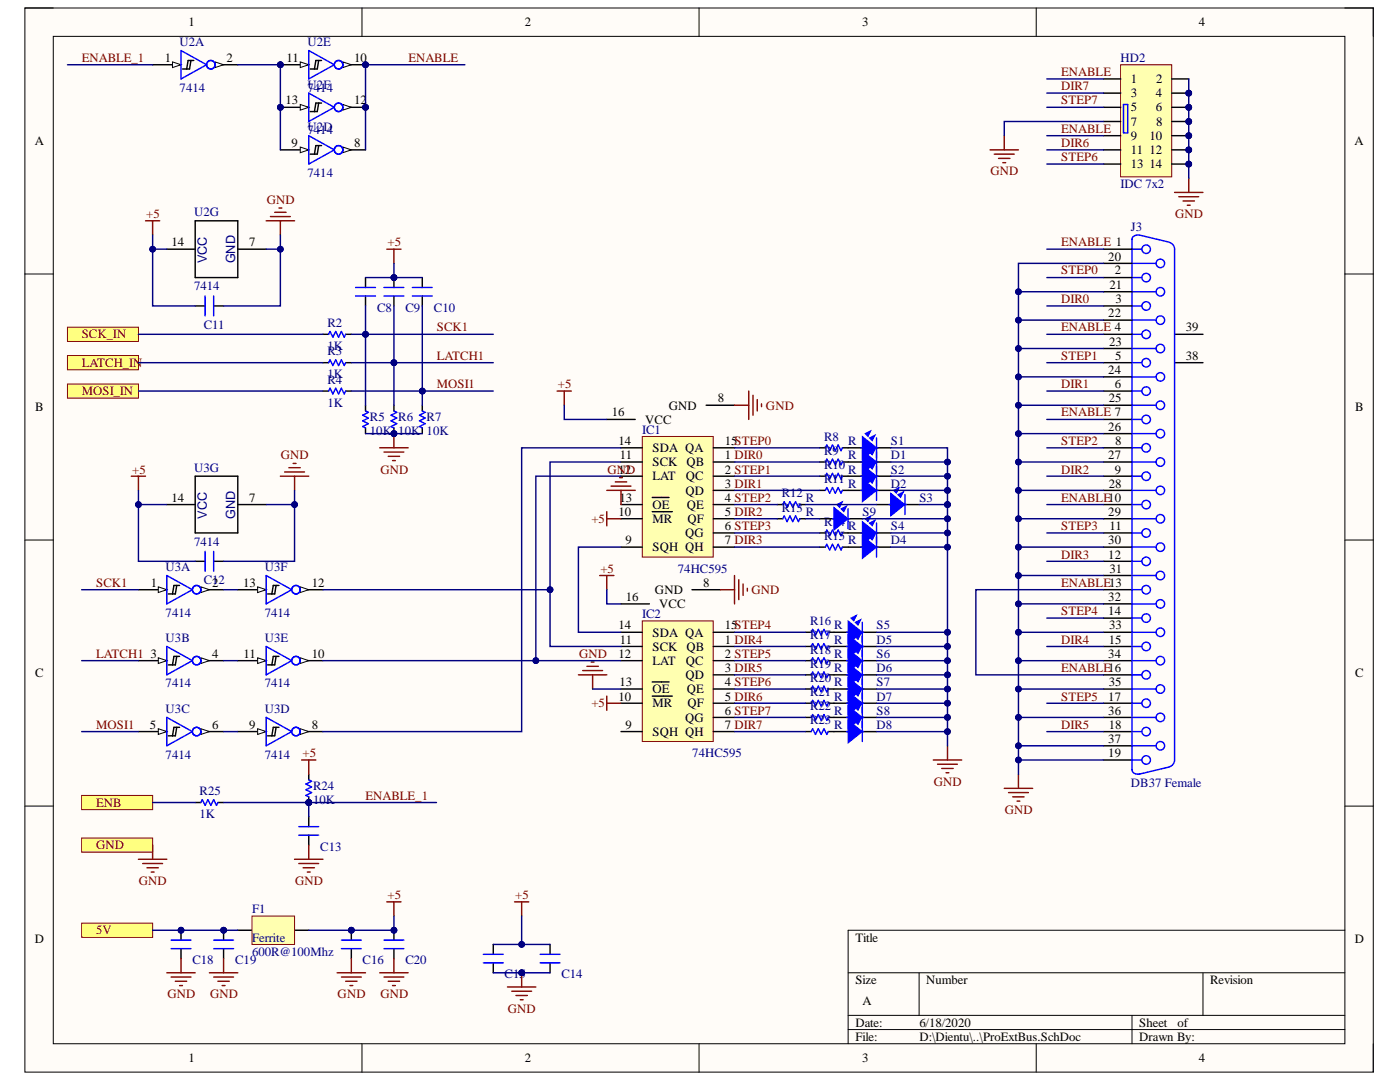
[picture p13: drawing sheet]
<svg xmlns="http://www.w3.org/2000/svg" width="279mm" height="216mm" viewBox="0 0 279 216" stroke-linecap="round" stroke-linejoin="round" font-family="sans-serif">
<defs><g id="words">
<g font-size="2.5">
<text x="37.6" y="5.2">1</text>
<text x="104.8" y="5.2">2</text>
<text x="172.1" y="5.2">3</text>
<text x="239.3" y="5.2">4</text>
<text x="32.9" y="12.3">1</text>
<text x="45.2" y="12.3">2</text>
<text x="57.2" y="12.3">11</text>
<text x="70.7" y="12.3">10</text>
<text x="225.7" y="16.6">1</text>
<text x="230.7" y="16.6">2</text>
<text x="57" y="20.8">13</text>
<text x="70.7" y="20.8">12</text>
<text x="225.7" y="19.4">3</text>
<text x="225.7" y="22.2">5</text>
<text x="230.7" y="19.4">4</text>
<text x="230.7" y="22.2">6</text>
<text x="6.9" y="29">A</text>
<text x="58.2" y="29.3">9</text>
<text x="70.7" y="29.3">8</text>
<text x="225.7" y="25.1">7</text>
<text x="225.7" y="27.9">9</text>
<text x="229.4" y="27.9">10</text>
<text x="230.7" y="25.1">8</text>
<text x="270.3" y="29">A</text>
<text x="225.7" y="30.8">11</text>
<text x="225.7" y="33.6">13</text>
<text x="229.4" y="30.8">12</text>
<text x="229.4" y="33.6">14</text>
<text x="34.2" y="49.1">14</text>
<text x="49.7" y="49.1">7</text>
<text x="221.2" y="52">20</text>
<text x="221.4" y="57.6">21</text>
<text x="222.5" y="54.8">2</text>
<text x="221.2" y="63.3">22</text>
<text x="222.6" y="60.4">3</text>
<text x="221.4" y="69">23</text>
<text x="222.5" y="71.8">5</text>
<text x="236.7" y="66.1">39</text>
<text x="236.7" y="71.8">38</text>
<text x="221.2" y="74.6">24</text>
<text x="222.5" y="77.4">6</text>
<text x="7" y="82.1">B</text>
<text x="122.1" y="83.1">16</text>
<text x="133.5" y="81.7">GND</text>
<text x="143.2" y="80.3">8</text>
<text x="221.3" y="80.3">25</text>
<text x="270.5" y="82.1">B</text>
<text x="123.4" y="88.7">14</text>
<text x="128.8" y="84.5">VCC</text>
<text x="144.7" y="88.7">15STEP0</text>
<text x="221.2" y="86">26</text>
<text x="222.5" y="88.7">8</text>
<text x="123.4" y="94.5">12</text>
<text x="123.7" y="91.6">11</text>
<text x="130.2" y="93.1">SCK</text>
<text x="130.2" y="95.8">LAT</text>
<text x="130.2" y="90.2">SDA QA</text>
<text x="136.9" y="95.8">QC</text>
<text x="137" y="93.1">QB</text>
<text x="144.7" y="91.6">1 DIR0</text>
<text x="144.7" y="94.5">2 STEP1</text>
<text x="221.2" y="91.6">27</text>
<text x="222.5" y="94.5">9</text>
<text x="34.2" y="100.2">14</text>
<text x="49.7" y="100.2">7</text>
<text x="123.6" y="100.2">13</text>
<text x="130.2" y="101.5">OE</text>
<text x="136.8" y="98.7">QD</text>
<text x="137.1" y="101.5">QE</text>
<text x="144.7" y="97.3">3 DIR1</text>
<text x="144.7" y="100.2">4 STEP2</text>
<text x="221.3" y="97.3">28</text>
<text x="123.4" y="102.9">10</text>
<text x="130.2" y="104.4">MR</text>
<text x="136.7" y="107.2">QG</text>
<text x="137.2" y="104.4">QF</text>
<text x="144.7" y="102.9">5 DIR2</text>
<text x="144.7" y="105.8">6 STEP3</text>
<text x="221.2" y="102.9">29</text>
<text x="221.4" y="105.8">11</text>
<text x="124.8" y="108.6">9</text>
<text x="130.2" y="110">SQH QH</text>
<text x="144.7" y="108.6">7 DIR3</text>
<text x="221.2" y="111.5">12</text>
<text x="221.2" y="108.6">30</text>
<text x="30.1" y="117.1">1</text>
<text x="42.4" y="117.1">2</text>
<text x="48.5" y="117.1">13</text>
<text x="62.2" y="117.1">12</text>
<text x="124.9" y="119.9">16</text>
<text x="130.7" y="118.5">GND</text>
<text x="140.4" y="117.1">8</text>
<text x="221.2" y="119.9">32</text>
<text x="221.4" y="114.3">31</text>
<text x="123.4" y="125.6">14</text>
<text x="131.6" y="121.4">VCC</text>
<text x="144.7" y="125.6">15STEP4</text>
<text x="221.2" y="122.8">14</text>
<text x="221.4" y="125.6">33</text>
<text x="30" y="131.2">3</text>
<text x="42.4" y="131.2">4</text>
<text x="48.6" y="131.2">11</text>
<text x="62.2" y="131.2">10</text>
<text x="123.4" y="131.2">12</text>
<text x="123.7" y="128.5">11</text>
<text x="130.2" y="129.8">SCK</text>
<text x="130.2" y="127">SDA QA</text>
<text x="137" y="129.8">QB</text>
<text x="144.7" y="128.5">1 DIR4</text>
<text x="144.7" y="131.2">2 STEP5</text>
<text x="221.2" y="131.2">34</text>
<text x="221.3" y="128.5">15</text>
<text x="7" y="135.1">C</text>
<text x="123.6" y="136.9">13</text>
<text x="130.2" y="132.7">LAT</text>
<text x="136.8" y="135.5">QD</text>
<text x="136.9" y="132.7">QC</text>
<text x="144.7" y="134.1">3 DIR5</text>
<text x="144.7" y="136.9">4 STEP6</text>
<text x="221.3" y="136.9">35</text>
<text x="270.5" y="135.1">C</text>
<text x="123.4" y="139.8">10</text>
<text x="130.2" y="141.1">MR</text>
<text x="130.2" y="138.3">OE</text>
<text x="137.1" y="138.3">QE</text>
<text x="137.2" y="141.1">QF</text>
<text x="144.7" y="139.8">5 DIR6</text>
<text x="144.7" y="142.6">6 STEP7</text>
<text x="221.2" y="139.8">17</text>
<text x="221.2" y="142.6">36</text>
<text x="29.9" y="145.4">5</text>
<text x="42.4" y="145.4">6</text>
<text x="49.7" y="145.4">9</text>
<text x="62.2" y="145.4">8</text>
<text x="124.8" y="145.4">9</text>
<text x="130.2" y="146.8">SQH QH</text>
<text x="136.7" y="144">QG</text>
<text x="144.7" y="145.4">7 DIR7</text>
<text x="221.2" y="148.2">37</text>
<text x="221.3" y="145.4">18</text>
<text x="221.2" y="151.1">19</text>
<text x="6.9" y="188.2">D</text>
<text x="170.7" y="187.9">Title</text>
<text x="270.4" y="188.2">D</text>
<text x="170.7" y="196.4">Size</text>
<text x="184.8" y="196.4">Number</text>
<text x="241.5" y="196.4">Revision</text>
<text x="172.1" y="200.6">A</text>
<text x="170.7" y="204.9">Date:</text>
<text x="170.7" y="207.7">File:</text>
<text x="183.5" y="204.9">6/18/2020</text>
<text x="183.5" y="207.7">D:\Dientu\..\ProExtBus.SchDoc</text>
<text x="227.4" y="204.9">Sheet</text>
<text x="227.4" y="207.7">Drawn By:</text>
<text x="235" y="204.9">of</text>
<text x="37.6" y="212">1</text>
<text x="104.8" y="212">2</text>
<text x="172.1" y="212">3</text>
<text x="239.3" y="212">4</text>
</g>
<g font-size="2.5" fill="#000080">
<text x="35.9" y="9.2">U2A</text>
<text x="61.4" y="9.2">U2E</text>
<text x="61.4" y="17.8">U2F</text>
<text x="223.6" y="12.3">HD2</text>
<text x="35.9" y="18.3">7414</text>
<text x="61.4" y="18.3">7414</text>
<text x="61.4" y="26.2">U2D</text>
<text x="61.4" y="26.8">7414</text>
<text x="61.4" y="35.2">7414</text>
<text x="223.6" y="37.5">IDC 7x2</text>
<text x="38.7" y="43.2">U2G</text>
<text x="225.7" y="46.1">J3</text>
<text x="41.3" y="52.6" transform="rotate(-90 41.3 52.6)">VCC</text>
<text x="46.9" y="52.6" transform="rotate(-90 46.9 52.6)">GND</text>
<text x="38.7" y="57.9">7414</text>
<text x="40.7" y="65.6">C11</text>
<text x="65.4" y="65.2">R2</text>
<text x="75.3" y="62.2">C8</text>
<text x="80.9" y="62.2">C9</text>
<text x="86.6" y="62.2">C10</text>
<text x="65.4" y="69.8">1K</text>
<text x="65.4" y="70.9">R3</text>
<text x="65.4" y="75.5">1K</text>
<text x="65.4" y="76.6">R4</text>
<text x="65.4" y="81.1">1K</text>
<text x="73.8" y="84">R5</text>
<text x="73.8" y="86.8">10K</text>
<text x="79.5" y="84">R6</text>
<text x="79.5" y="86.8">10K 10K</text>
<text x="85.1" y="84">R7</text>
<text x="128.2" y="86.5">IC1</text>
<text x="164.5" y="87.9">R8</text>
<text x="169.3" y="88.7">R</text>
<text x="177.8" y="88.7">S1</text>
<text x="38.7" y="94.2">U3G</text>
<text x="164.5" y="90.8">R9</text>
<text x="164.5" y="93.6">R10</text>
<text x="169.3" y="91.6">R</text>
<text x="169.3" y="94.5">R</text>
<text x="177.8" y="91.6">D1</text>
<text x="177.8" y="94.5">S2</text>
<text x="156" y="99.2">R12</text>
<text x="160.8" y="100.2">R</text>
<text x="164.5" y="96.4">R11</text>
<text x="169.3" y="97.3">R</text>
<text x="177.8" y="97.3">D2</text>
<text x="183.5" y="100.2">S3</text>
<text x="41.3" y="103.5" transform="rotate(-90 41.3 103.5)">VCC</text>
<text x="46.9" y="103.5" transform="rotate(-90 46.9 103.5)">GND</text>
<text x="156" y="102.1">R13</text>
<text x="160.8" y="102.9">R</text>
<text x="164.5" y="104.9">R14</text>
<text x="164.5" y="107.8">R15</text>
<text x="169.3" y="105.8">R</text>
<text x="172.1" y="102.9">S9</text>
<text x="177.8" y="105.8">S4</text>
<text x="38.7" y="108.9">7414</text>
<text x="169.3" y="108.6">R</text>
<text x="177.8" y="108.6">D4</text>
<text x="33.1" y="114">U3A</text>
<text x="40.7" y="116.5">C12</text>
<text x="52.8" y="114">U3F</text>
<text x="135.3" y="114.3">74HC595</text>
<text x="33.1" y="123.1">7414</text>
<text x="52.8" y="123.1">7414</text>
<text x="128.2" y="123.3">IC2</text>
<text x="161.7" y="124.7">R16</text>
<text x="166.5" y="125.6">R</text>
<text x="174.9" y="125.6">S5</text>
<text x="33.1" y="128.1">U3B</text>
<text x="52.8" y="128.1">U3E</text>
<text x="161.7" y="127.5">R17</text>
<text x="161.7" y="130.4">R18</text>
<text x="166.5" y="128.5">R</text>
<text x="166.5" y="131.2">R</text>
<text x="174.9" y="128.5">D5</text>
<text x="174.9" y="131.2">S6</text>
<text x="33.1" y="137.2">7414</text>
<text x="52.8" y="137.2">7414</text>
<text x="161.7" y="133.2">R19</text>
<text x="161.7" y="136.1">R20</text>
<text x="166.5" y="134.1">R</text>
<text x="166.5" y="136.9">R</text>
<text x="174.9" y="134.1">D6</text>
<text x="174.9" y="136.9">S7</text>
<text x="33.1" y="142.3">U3C</text>
<text x="52.8" y="142.3">U3D</text>
<text x="161.7" y="138.9">R21</text>
<text x="161.7" y="141.7">R22</text>
<text x="166.5" y="139.8">R</text>
<text x="166.5" y="142.6">R</text>
<text x="174.9" y="139.8">D7</text>
<text x="174.9" y="142.6">S8</text>
<text x="161.7" y="144.5">R23</text>
<text x="166.5" y="145.4">R</text>
<text x="174.9" y="145.4">D8</text>
<text x="33.1" y="151.4">7414</text>
<text x="52.8" y="151.4">7414</text>
<text x="138.2" y="151.1">74HC595</text>
<text x="39.8" y="158.7">R25</text>
<text x="62.5" y="157.6">R24</text>
<text x="62.5" y="160.4">10K</text>
<text x="225.7" y="157">DB37 Female</text>
<text x="39.8" y="163.3">1K</text>
<text x="63.9" y="169.8">C13</text>
<text x="50.3" y="182.2">F1</text>
<text x="50.3" y="187.9">Ferrite</text>
<text x="50.3" y="190.7">600R@100Mhz</text>
<text x="38.4" y="192.4">C18</text>
<text x="46.9" y="192.4">C19</text>
<text x="72.4" y="192.4">C16</text>
<text x="80.9" y="192.4">C20</text>
<text x="100.7" y="195.2">C15</text>
<text x="112" y="195.2">C14</text>
</g>
<g font-size="2.5" fill="#800000">
<text x="16.3" y="12.3">ENABLE_1</text>
<text x="81.5" y="12.3">ENABLE</text>
<text x="211.8" y="15.1">ENABLE</text>
<text x="211.8" y="18">DIR7</text>
<text x="211.8" y="20.8">STEP7</text>
<text x="211.8" y="26.5">ENABLE</text>
<text x="211.8" y="29.3">DIR6</text>
<text x="197.7" y="35">GND</text>
<text x="211.8" y="32.1">STEP6</text>
<text x="53.3" y="40.7">GND</text>
<text x="29.2" y="43.4">+5</text>
<text x="234.5" y="43.4">GND</text>
<text x="77.4" y="49.1">+5</text>
<text x="211.8" y="49.1">ENABLE 1</text>
<text x="211.8" y="54.8">STEP0</text>
<text x="211.8" y="60.4">DIR0</text>
<text x="16.3" y="67.5">SCK_IN</text>
<text x="87.2" y="66.1">SCK1</text>
<text x="87.2" y="71.8">LATCH1</text>
<text x="211.8" y="66.1">ENABLE 4</text>
<text x="211.8" y="71.8">STEP1</text>
<text x="16.3" y="73.2">LATCH_IN</text>
<text x="87.2" y="77.4">MOSI1</text>
<text x="111.4" y="77.4">+5</text>
<text x="211.8" y="77.4">DIR1</text>
<text x="16.3" y="78.9">MOSI_IN</text>
<text x="152.9" y="81.7">GND</text>
<text x="211.8" y="83.1">ENABLE 7</text>
<text x="211.8" y="88.7">STEP2</text>
<text x="26.4" y="94.5">+5</text>
<text x="56.1" y="91.6">GND</text>
<text x="75.9" y="94.5">GND</text>
<text x="121.2" y="94.5">GND</text>
<text x="211.8" y="94.5">DIR2</text>
<text x="211.8" y="100.2">ENABLE10</text>
<text x="118" y="104.4">+5</text>
<text x="211.8" y="105.8">STEP3</text>
<text x="211.8" y="111.5">DIR3</text>
<text x="19.2" y="117.1">SCK1</text>
<text x="119.8" y="114.3">+5</text>
<text x="150" y="118.5">GND</text>
<text x="211.8" y="117.1">ENABLE13</text>
<text x="211.8" y="122.8">STEP4</text>
<text x="19.2" y="131.2">LATCH1</text>
<text x="115.6" y="131.2">GND</text>
<text x="211.8" y="128.5">DIR4</text>
<text x="211.8" y="134.1">ENABLE16</text>
<text x="118" y="141.1">+5</text>
<text x="211.8" y="139.8">STEP5</text>
<text x="19.2" y="145.4">MOSI1</text>
<text x="211.8" y="145.4">DIR5</text>
<text x="60.4" y="151.1">+5</text>
<text x="19.2" y="161">ENB</text>
<text x="73" y="159.6">ENABLE_1</text>
<text x="186.4" y="156.8">GND</text>
<text x="200.6" y="162.4">GND</text>
<text x="19.2" y="169.4">GND</text>
<text x="27.7" y="176.5">GND</text>
<text x="58.9" y="176.5">GND</text>
<text x="77.4" y="179.4">+5</text>
<text x="102.8" y="179.4">+5</text>
<text x="19.2" y="186.4">5V</text>
<text x="33.4" y="199.2">GND</text>
<text x="41.9" y="199.2">GND</text>
<text x="67.4" y="199.2">GND</text>
<text x="75.9" y="199.2">GND</text>
<text x="101.4" y="202.1">GND</text>
</g>
</g></defs>
<path d="M5 1.6h269.1v212.3h-269.1z" fill-rule="evenodd" fill="#fffcf8"/>
<path d="M5 1.6h269.1v212.3h-269.1z" fill="none" stroke="#000" stroke-width=".2"/>
<path d="M10.6 7.3h257.8v201h-257.8z" fill-rule="evenodd" fill="#fffcf8"/>
<g fill="none" stroke="#000" stroke-width=".2">
<path d="M5 1.6h5.6M10.6 7.3h257.8v201h-257.8zM72.2 1.6v5.7M139.5 1.6v5.7M206.8 1.6v5.7M268.4 1.6h5.7v5.7M5 54.7h5.6M268.4 54.7h5.7M5 107.8h5.6M268.4 107.8h5.7M5 160.8h5.6M268.4 160.8h5.7"/>
<path d="M169.3 194.1h99.1M183.4 194.1v8.5M240.1 194.1v8.5M268.4 185.6h-99.1v22.7M72.2 208.3v5.6M139.5 208.3v5.6M169.3 202.6h99.1M169.3 205.4h99.1M206.8 208.3v5.6M225.9 202.6v5.7M274.1 208.3v5.6"/>
</g>
<path d="M13.5 65.3h14.1v2.8h-14.1z" fill-rule="evenodd" fill="#ffff80"/>
<path d="M13.5 65.3h14.1v2.8h-14.1z" fill="none" stroke="#800000" stroke-width=".2"/>
<path d="M13.5 71h14.1v2.8h-14.1z" fill-rule="evenodd" fill="#ffff80"/>
<path d="M13.5 71h14.1v2.8h-14.1z" fill="none" stroke="#800000" stroke-width=".2"/>
<path d="M13.5 76.6h14.1v2.8h-14.1z" fill-rule="evenodd" fill="#ffff80"/>
<path d="M13.5 76.6h14.1v2.8h-14.1z" fill="none" stroke="#800000" stroke-width=".2"/>
<path d="M16.3 167.2h14.2v2.8h-14.2z" fill-rule="evenodd" fill="#ffff80"/>
<path d="M16.3 167.2h14.2v2.8h-14.2z" fill="none" stroke="#800000" stroke-width=".2"/>
<path d="M16.3 184.2h14.2v2.8h-14.2z" fill-rule="evenodd" fill="#ffff80"/>
<path d="M16.3 184.2h14.2v2.8h-14.2z" fill="none" stroke="#800000" stroke-width=".2"/>
<path d="M27.6 171.5h5.7M28.5 172.3h3.9M29.3 173.2h2.3M30.2 174h.5M30.5 168.6v2.9M77.2 180h2.8M78.6 180v2.8" fill="none" stroke="#800000" stroke-width=".28"/>
<path d="M27.6 117.7h5.7" fill="none" stroke="#000" stroke-width=".28"/>
<path d="M31.6 117.1l1.7 .6-1.7 .5z" fill="#f8fcff"/>
<path d="M31.6 117.1l1.7 .6-1.7 .5z" fill="none" stroke="#000" stroke-width=".2"/>
<path d="M33.3 114.8l5.1 2.9-5.1 2.8z" fill="none" stroke="#00f" stroke-width=".28"/>
<path d="M40.1 117.7h4.5" fill="none" stroke="#000" stroke-width=".28"/>
<path d="M40.1 117.1l1.7 .6-1.7 .5z" fill="#f8fcff"/>
<path d="M40.1 117.1l1.7 .6-1.7 .5z" fill="none" stroke="#000" stroke-width=".2"/>
<circle cx="39.2" cy="117.7" r=".85" fill="none" stroke="#00f" stroke-width=".28"/>
<path d="M35.3 116.8l-.3 1.7h-1.4M35.8 116.8h-1.1l-.3 1.7M27.6 131.8h5.7" fill="none" stroke="#000" stroke-width=".28"/>
<path d="M31.6 131.3l1.7 .5-1.7 .6z" fill="#f8fcff"/>
<path d="M31.6 131.3l1.7 .5-1.7 .6z" fill="none" stroke="#000" stroke-width=".2"/>
<path d="M33.3 129l5.1 2.8-5.1 2.9z" fill="none" stroke="#00f" stroke-width=".28"/>
<path d="M40.1 131.8h4.5" fill="none" stroke="#000" stroke-width=".28"/>
<path d="M40.1 131.3l1.7 .5-1.7 .6z" fill="#f8fcff"/>
<path d="M40.1 131.3l1.7 .5-1.7 .6z" fill="none" stroke="#000" stroke-width=".2"/>
<circle cx="39.2" cy="131.8" r=".85" fill="none" stroke="#00f" stroke-width=".28"/>
<path d="M35.3 131l-.3 1.7h-1.4M35.8 131h-1.1l-.3 1.7M27.6 146h5.7" fill="none" stroke="#000" stroke-width=".28"/>
<path d="M31.6 145.4l1.7 .6-1.7 .5z" fill="#f8fcff"/>
<path d="M31.6 145.4l1.7 .6-1.7 .5z" fill="none" stroke="#000" stroke-width=".2"/>
<path d="M33.3 143.1l5.1 2.9-5.1 2.8z" fill="none" stroke="#00f" stroke-width=".28"/>
<path d="M40.1 146h4.5" fill="none" stroke="#000" stroke-width=".28"/>
<path d="M40.1 145.4l1.7 .6-1.7 .5z" fill="#f8fcff"/>
<path d="M40.1 145.4l1.7 .6-1.7 .5z" fill="none" stroke="#000" stroke-width=".2"/>
<circle cx="39.2" cy="146" r=".85" fill="none" stroke="#00f" stroke-width=".28"/>
<path d="M35.3 145.1l-.3 1.7h-1.4M35.8 145.1h-1.1l-.3 1.7M47.5 146h5.6" fill="none" stroke="#000" stroke-width=".28"/>
<path d="M51.4 145.4l1.7 .6-1.7 .5z" fill="#f8fcff"/>
<path d="M51.4 145.4l1.7 .6-1.7 .5z" fill="none" stroke="#000" stroke-width=".2"/>
<path d="M53.1 143.1l5.1 2.9-5.1 2.8z" fill="none" stroke="#00f" stroke-width=".28"/>
<path d="M59.9 146h4.6" fill="none" stroke="#000" stroke-width=".28"/>
<path d="M59.9 145.4l1.7 .6-1.7 .5z" fill="#f8fcff"/>
<path d="M59.9 145.4l1.7 .6-1.7 .5z" fill="none" stroke="#000" stroke-width=".2"/>
<circle cx="59.1" cy="146" r=".85" fill="none" stroke="#00f" stroke-width=".28"/>
<path d="M47.5 131.8h5.6M55.1 145.1l-.3 1.7h-1.4M55.7 145.1h-1.2l-.2 1.7" fill="none" stroke="#000" stroke-width=".28"/>
<path d="M51.4 131.3l1.7 .5-1.7 .6z" fill="#f8fcff"/>
<path d="M51.4 131.3l1.7 .5-1.7 .6z" fill="none" stroke="#000" stroke-width=".2"/>
<path d="M53.1 129l5.1 2.8-5.1 2.9z" fill="none" stroke="#00f" stroke-width=".28"/>
<path d="M59.9 131.8h4.6" fill="none" stroke="#000" stroke-width=".28"/>
<path d="M59.9 131.3l1.7 .5-1.7 .6z" fill="#f8fcff"/>
<path d="M59.9 131.3l1.7 .5-1.7 .6z" fill="none" stroke="#000" stroke-width=".2"/>
<circle cx="59.1" cy="131.8" r=".85" fill="none" stroke="#00f" stroke-width=".28"/>
<path d="M47.5 117.7h5.6M55.1 131l-.3 1.7h-1.4M55.7 131h-1.2l-.2 1.7" fill="none" stroke="#000" stroke-width=".28"/>
<path d="M51.4 117.1l1.7 .6-1.7 .5z" fill="#f8fcff"/>
<path d="M51.4 117.1l1.7 .6-1.7 .5z" fill="none" stroke="#000" stroke-width=".2"/>
<path d="M53.1 114.8l5.1 2.9-5.1 2.8z" fill="none" stroke="#00f" stroke-width=".28"/>
<path d="M59.9 117.7h4.6" fill="none" stroke="#000" stroke-width=".28"/>
<path d="M59.9 117.1l1.7 .6-1.7 .5z" fill="#f8fcff"/>
<path d="M59.9 117.1l1.7 .6-1.7 .5z" fill="none" stroke="#000" stroke-width=".2"/>
<circle cx="59.1" cy="117.7" r=".85" fill="none" stroke="#00f" stroke-width=".28"/>
<path d="M55.1 116.8l-.3 1.7h-1.4M55.7 116.8h-1.2l-.2 1.7" fill="none" stroke="#000" stroke-width=".28"/>
<path d="M128.2 87.1h14.1v24.1h-14.1z" fill-rule="evenodd" fill="#ffffb0"/>
<path d="M128.2 87.1h14.1v24.1h-14.1z" fill="none" stroke="#800000" stroke-width=".2"/>
<g fill="none" stroke="#000" stroke-width=".28">
<path d="M121.1 83.7h5.7M123.9 89.4h4.3M123.9 92.2h4.3M123.9 95h4.3M130.2 99.3h3.3M140.9 80.9h5.7M142.3 89.4h4.3M142.3 92.2h4.3M142.3 95h4.3M142.3 97.8h4.3M123.9 100.7h4.3M123.9 103.5h4.3"/>
<path d="M123.9 109.2h4.3M130.2 102.1h4M142.3 100.7h4.3M142.3 103.5h4.3M142.3 106.3h4.3M142.3 109.2h4.3"/>
</g>
<path d="M128.2 123.9h14.1v24.1h-14.1z" fill-rule="evenodd" fill="#ffffb0"/>
<path d="M128.2 123.9h14.1v24.1h-14.1z" fill="none" stroke="#800000" stroke-width=".2"/>
<g fill="none" stroke="#000" stroke-width=".28">
<path d="M220.2 52.6h5.7M220.2 58.2h5.7M220.2 49.7h5.7M220.2 55.4h5.7M220.2 66.7h5.7M220.2 72.4h5.7M220.2 69.5h5.7M220.2 75.2h5.7M220.2 78h5.7M220.2 63.9h5.7M220.2 61h5.7M234.4 66.7h5.7"/>
<path d="M234.4 72.4h5.7M39 95h8.5v11.3h-8.5zM220.2 95h5.7M220.2 80.9h5.7M220.2 86.5h5.7M220.2 92.2h5.7M220.2 97.8h5.7M220.2 83.7h5.7M220.2 89.4h5.7M33.3 100.7h5.7M39 112h1.9M42.6 112h2"/>
<path d="M47.5 100.7h5.6M138.1 117.7h5.7M220.2 117.7h5.7M220.2 100.7h5.7M220.2 106.3h5.7M220.2 112h5.7M220.2 114.8h5.7M220.2 103.5h5.7M220.2 109.2h5.7M123.9 120.5h5.7M123.9 126.2h4.3M123.9 129h4.3"/>
<path d="M123.9 131.8h4.3M123.9 137.5h4.3M130.2 138.9h4M130.2 136.1h3.3M142.3 126.2h4.3M142.3 129h4.3M142.3 131.8h4.3M142.3 134.7h4.3M142.3 137.5h4.3M220.2 120.5h5.7M220.2 126.2h5.7M220.2 131.8h5.7"/>
<path d="M220.2 134.7h5.7M220.2 137.5h5.7M220.2 123.3h5.7M220.2 129h5.7M123.9 140.3h4.3M123.9 146h4.3M142.3 140.3h4.3M142.3 143.1h4.3M142.3 146h4.3M220.2 140.3h5.7M220.2 143.2h5.7M220.2 146h5.7"/>
<path d="M220.2 151.6h5.7M220.2 148.8h5.7M47.5 185.6h2.8M58.8 185.6h2.8"/>
</g>
<g fill="none" stroke="#800000" stroke-width=".28">
<path d="M149.4 78v5.7M150.3 78.9v3.9M151.1 79.7v2.3M121.1 97.8h5.7M122 97h3.9M122.8 96.2h2.3M123.7 95.3h.5M123.9 97.8v2.9M146.6 80.9h2.8M152 80.6v.5M119.7 114.8h2.8M121.1 102.1v2.8"/>
<path d="M121.1 114.8v2.9M121.1 103.5h2.8M143.8 117.7h2.8M146.6 114.8v5.7M147.4 115.7v4M148.3 116.5v2.3M149.1 117.4v.5M115.4 134.7h5.7M116.3 133.8h4M117.1 133h2.3M118 132.1h.6M118.3 134.7v2.8"/>
<path d="M121.1 138.9v2.8M121.1 140.3h2.8"/>
</g>
<g fill="none" stroke="#00f" stroke-width=".28">
<path d="M225.9 47.7v105.9M225.9 55.4h2M225.9 49.7h2M225.9 58.2h4.8M225.9 52.6h4.8M227.3 46.9l6 1.4M227.5 47a1.12 1.12 0 0 0-1.6 .8M233.4 48.4a1.42 1.42 0 0 1 1 1.3v101.9a1.42 1.42 0 0 1-1 1.4M225.9 78h2M225.9 72.4h2M225.9 66.7h2M225.9 61h2"/>
<path d="M225.9 75.2h4.8M225.9 69.5h4.8M225.9 63.9h4.8M225.9 95h2M225.9 89.4h2M225.9 83.7h2M225.9 97.8h4.8M225.9 92.2h4.8M225.9 86.5h4.8M225.9 80.9h4.8M40.9 110v4M42.6 110v4"/>
<path d="M225.9 112h2M225.9 114.8h4.8M225.9 117.7h2M225.9 106.3h2M225.9 109.2h4.8M225.9 103.5h4.8M225.9 100.7h2M225.9 120.5h4.8M225.9 123.3h2M225.9 126.2h4.8M225.9 129h2M225.9 131.8h4.8"/>
<path d="M225.9 134.7h2M225.9 137.5h4.8M225.9 153.5a1.12 1.12 0 0 0 1.6 .9M225.9 140.3h2M225.9 143.2h4.8M225.9 146h2M225.9 148.8h4.8M225.9 151.6h2M233.3 153.1l-6 1.4"/>
<circle cx="228.7" cy="49.7" r=".85"/>
<circle cx="228.7" cy="55.4" r=".85"/>
<circle cx="231.6" cy="58.2" r=".85"/>
<circle cx="231.6" cy="52.6" r=".85"/>
<circle cx="228.7" cy="78" r=".85"/>
<circle cx="228.7" cy="72.4" r=".85"/>
<circle cx="228.7" cy="66.7" r=".85"/>
<circle cx="228.7" cy="61" r=".85"/>
<circle cx="231.6" cy="63.9" r=".85"/>
<circle cx="231.6" cy="69.5" r=".85"/>
<circle cx="231.6" cy="75.2" r=".85"/>
<circle cx="228.7" cy="83.7" r=".85"/>
<circle cx="228.7" cy="95" r=".85"/>
<circle cx="228.7" cy="89.4" r=".85"/>
<circle cx="231.6" cy="92.2" r=".85"/>
<circle cx="231.6" cy="97.9" r=".85"/>
<circle cx="231.6" cy="86.5" r=".85"/>
<circle cx="231.6" cy="80.9" r=".85"/>
<circle cx="228.7" cy="106.3" r=".85"/>
<circle cx="228.7" cy="112" r=".85"/>
<circle cx="228.7" cy="100.7" r=".85"/>
<circle cx="228.7" cy="117.7" r=".85"/>
<circle cx="231.6" cy="114.8" r=".85"/>
<circle cx="231.6" cy="109.2" r=".85"/>
<circle cx="231.6" cy="103.5" r=".85"/>
<circle cx="228.7" cy="134.7" r=".85"/>
<circle cx="228.7" cy="129" r=".85"/>
<circle cx="228.7" cy="123.3" r=".85"/>
<circle cx="231.6" cy="120.5" r=".85"/>
<circle cx="231.6" cy="126.2" r=".85"/>
<circle cx="231.6" cy="137.5" r=".85"/>
<circle cx="231.6" cy="131.8" r=".85"/>
<circle cx="228.7" cy="140.3" r=".85"/>
<circle cx="228.7" cy="151.6" r=".85"/>
<circle cx="228.7" cy="146" r=".85"/>
<circle cx="231.6" cy="148.8" r=".85"/>
<circle cx="231.6" cy="143.1" r=".85"/>
</g>
<path d="M50.3 182.8h8.5v5.6h-8.5z" fill-rule="evenodd" fill="#ffffb0"/>
<path d="M50.3 182.8h8.5v5.6h-8.5z" fill="none" stroke="#800000" stroke-width=".2"/>
<circle cx="70.1" cy="185.6" r=".56" fill="#000080"/>
<circle cx="70.1" cy="185.6" r=".56" fill="none" stroke="#000080" stroke-width=".2"/>
<path d="M70.1 185.6v2M70.1 189.3v2" fill="none" stroke="#000" stroke-width=".28"/>
<circle cx="70.1" cy="185.6" r=".56" fill="#000080"/>
<circle cx="70.1" cy="185.6" r=".56" fill="none" stroke="#000080" stroke-width=".2"/>
<path d="M68.1 189.3h4M68.1 187.6h4M96.5 192.1h3.9M96.5 190.4h3.9M107.8 192.1h4M107.8 190.4h4" fill="none" stroke="#00f" stroke-width=".28"/>
<path d="M67.3 194.1h5.6M68.1 195h4M69 195.8h2.3M69.8 196.7h.6M70.1 191.3v2.8M101.3 196.9h5.6M102.1 197.8h4M103 198.6h2.2M103.8 199.5h.6M104.1 194.1v2.8" fill="none" stroke="#800000" stroke-width=".28"/>
<path d="M98.4 188.4v2M98.4 192.1v2M109.8 188.4v2M109.8 192.1v2" fill="none" stroke="#000" stroke-width=".28"/>
<circle cx="104.1" cy="194.1" r=".56" fill="#000080"/>
<circle cx="104.1" cy="194.1" r=".56" fill="none" stroke="#000080" stroke-width=".2"/>
<path d="M102.7 180h2.8M104.1 180v2.8" fill="none" stroke="#800000" stroke-width=".28"/>
<path d="M64.5 66.7h1.1M64.5 72.4h1.1M64.5 78h1.1M69 66.7h1.1M69 72.4h1.1M69 78h1.1M72.9 80.9v1.1M72.9 85.4v1.1" fill="none" stroke="#000" stroke-width=".28"/>
<path d="M65.6 66.7l.3-.6 .5 1.2 .6-1.2 .6 1.2 .5-1.2 .6 1.2 .3-.6M65.6 72.4l.3-.6 .5 1.1 .6-1.1 .6 1.1 .5-1.1 .6 1.1 .3-.5M65.6 78l.3-.5 .5 1.1 .6-1.1 .6 1.1 .5-1.1 .6 1.1 .3-.6M72.9 82l.6 .3-1.1 .5 1.1 .6-1.1 .6 1.1 .5-1.1 .6 .5 .3" fill="none" stroke="#00f" stroke-width=".28"/>
<circle cx="78.6" cy="86.5" r=".57" fill="#000080"/>
<circle cx="78.6" cy="86.5" r=".57" fill="none" stroke="#000080" stroke-width=".2"/>
<path d="M78.6 85.4v1.1" fill="none" stroke="#000" stroke-width=".28"/>
<circle cx="78.6" cy="86.5" r=".57" fill="#000080"/>
<circle cx="78.6" cy="86.5" r=".57" fill="none" stroke="#000080" stroke-width=".2"/>
<path d="M72.9 55.4v2M72.9 59.1v1.9M78.6 80.9v1.1M84.3 80.9v1.1M84.3 85.4v1.1" fill="none" stroke="#000" stroke-width=".28"/>
<path d="M71 59.1h3.9M71 57.4h3.9M78.6 82l.6 .3-1.2 .5 1.2 .6-1.2 .6 1.2 .5-1.2 .6 .6 .3M84.3 82l.5 .3-1.1 .5 1.1 .6-1.1 .6 1.1 .5-1.1 .6 .6 .3" fill="none" stroke="#00f" stroke-width=".28"/>
<circle cx="78.6" cy="55.4" r=".57" fill="#000080"/>
<circle cx="78.6" cy="55.4" r=".57" fill="none" stroke="#000080" stroke-width=".2"/>
<path d="M78.6 55.4v2M78.6 59.1v1.9" fill="none" stroke="#000" stroke-width=".28"/>
<circle cx="78.6" cy="55.4" r=".57" fill="#000080"/>
<circle cx="78.6" cy="55.4" r=".57" fill="none" stroke="#000080" stroke-width=".2"/>
<path d="M76.6 59.1h4M76.6 57.4h4M82.3 59.1h4M82.3 57.4h4" fill="none" stroke="#00f" stroke-width=".28"/>
<path d="M84.3 55.4v2M84.3 59.1v1.9" fill="none" stroke="#000" stroke-width=".28"/>
<path d="M75.8 89.4h5.6M76.6 90.2h4M77.5 91.1h2.2M78.3 91.9h.6M78.6 86.5v2.9" fill="none" stroke="#800000" stroke-width=".28"/>
<circle cx="78.6" cy="86.5" r=".57" fill="#000080"/>
<circle cx="78.6" cy="86.5" r=".57" fill="none" stroke="#000080" stroke-width=".2"/>
<path d="M77.2 49.7h2.8M78.6 49.7v2.9M26.2 95h2.8M27.6 95v2.8M56 95h5.6M56.8 94.2h4M57.7 93.3h2.2M58.5 92.5h.6M58.8 95v2.8" fill="none" stroke="#800000" stroke-width=".28"/>
<path d="M163.6 89.4h1.1M168.1 89.4h1.2" fill="none" stroke="#000" stroke-width=".28"/>
<path d="M164.7 89.4l.3-.6 .6 1.1 .5-1.1 .6 1.1 .6-1.1 .5 1.1 .3-.5" fill="none" stroke="#00f" stroke-width=".28"/>
<path d="M172.7 86.5l1.1-.5-.6 1.1z" fill="#00f"/>
<path d="M172.7 86.5l1.1-.5-.6 1.1z" fill="none" stroke="#00f" stroke-width=".2"/>
<path d="M173.5 87.4l1.1-.6-.5 1.1z" fill="#00f"/>
<path d="M173.5 87.4l1.1-.6-.5 1.1z" fill="none" stroke="#00f" stroke-width=".2"/>
<path d="M172.1 87.1l2.8 2.3-2.8 2.2z" fill="#00f"/>
<path d="M172.1 87.1l2.8 2.3-2.8 2.2z" fill="none" stroke="#00f" stroke-width=".2"/>
<path d="M164.7 92.2l.3-.6 .6 1.2 .5-1.2 .6 1.2 .6-1.2 .5 1.2 .3-.6M171.8 89.4h.9M174.6 89.4h.6M174.9 87.4v3.9" fill="none" stroke="#00f" stroke-width=".28"/>
<path d="M163.6 92.2h1.1M168.1 92.2h1.2M169.3 89.4h2.8M174.9 89.4h2.9" fill="none" stroke="#000" stroke-width=".28"/>
<path d="M172.7 89.4l1.1-.6-.6 1.1z" fill="#00f"/>
<path d="M172.7 89.4l1.1-.6-.6 1.1z" fill="none" stroke="#00f" stroke-width=".2"/>
<path d="M173.5 90.2l1.1-.6-.5 1.2z" fill="#00f"/>
<path d="M173.5 90.2l1.1-.6-.5 1.2z" fill="none" stroke="#00f" stroke-width=".2"/>
<path d="M172.1 89.9l2.8 2.3-2.8 2.3z" fill="#00f"/>
<path d="M172.1 89.9l2.8 2.3-2.8 2.3z" fill="none" stroke="#00f" stroke-width=".2"/>
<path d="M164.7 95l.3-.5 .6 1.1 .5-1.1 .6 1.1 .6-1.1 .5 1.1 .3-.6M171.8 92.2h.9M174.6 92.2h.6M174.9 90.2v4" fill="none" stroke="#00f" stroke-width=".28"/>
<path d="M163.6 95h1.1M168.1 95h1.2M169.3 92.2h2.8M174.9 92.2h2.9" fill="none" stroke="#000" stroke-width=".28"/>
<path d="M172.7 92.2l1.1-.6-.6 1.2z" fill="#00f"/>
<path d="M172.7 92.2l1.1-.6-.6 1.2z" fill="none" stroke="#00f" stroke-width=".2"/>
<path d="M173.5 93l1.1-.5-.5 1.1z" fill="#00f"/>
<path d="M173.5 93l1.1-.5-.5 1.1z" fill="none" stroke="#00f" stroke-width=".2"/>
<path d="M172.1 92.8l2.8 2.2-2.8 2.3z" fill="#00f"/>
<path d="M172.1 92.8l2.8 2.2-2.8 2.3z" fill="none" stroke="#00f" stroke-width=".2"/>
<path d="M164.7 97.8l.3-.5 .6 1.1 .5-1.1 .6 1.1 .6-1.1 .5 1.1 .3-.6M171.8 95h.9M174.6 95h.6M174.9 93v4" fill="none" stroke="#00f" stroke-width=".28"/>
<path d="M163.6 97.8h1.1M168.1 97.8h1.2M169.3 95h2.8M174.9 95h2.9" fill="none" stroke="#000" stroke-width=".28"/>
<path d="M172.7 95l1.1-.5-.6 1.1z" fill="#00f"/>
<path d="M172.7 95l1.1-.5-.6 1.1z" fill="none" stroke="#00f" stroke-width=".2"/>
<path d="M173.5 95.9l1.1-.6-.5 1.1z" fill="#00f"/>
<path d="M173.5 95.9l1.1-.6-.5 1.1z" fill="none" stroke="#00f" stroke-width=".2"/>
<path d="M172.1 95.6l2.8 2.2-2.8 2.3z" fill="#00f"/>
<path d="M172.1 95.6l2.8 2.2-2.8 2.3z" fill="none" stroke="#00f" stroke-width=".2"/>
<path d="M171.8 97.8h.9M174.6 97.8h.6M174.9 95.9v3.9M156.2 100.7l.3-.6 .6 1.1 .5-1.1 .6 1.1 .6-1.1 .5 1.1 .3-.5" fill="none" stroke="#00f" stroke-width=".28"/>
<path d="M169.3 97.8h2.8M174.9 97.8h2.9M155.1 100.7h1.1M159.6 100.7h1.2" fill="none" stroke="#000" stroke-width=".28"/>
<path d="M178.3 97.8l1.2-.5-.6 1.1z" fill="#00f"/>
<path d="M178.3 97.8l1.2-.5-.6 1.1z" fill="none" stroke="#00f" stroke-width=".2"/>
<path d="M179.2 98.7l1.1-.6-.6 1.2z" fill="#00f"/>
<path d="M179.2 98.7l1.1-.6-.6 1.2z" fill="none" stroke="#00f" stroke-width=".2"/>
<path d="M177.8 98.4l2.8 2.3-2.8 2.2z" fill="#00f"/>
<path d="M177.8 98.4l2.8 2.3-2.8 2.2z" fill="none" stroke="#00f" stroke-width=".2"/>
<path d="M180.6 98.7v4M156.2 103.5l.3-.6 .6 1.2 .5-1.2 .6 1.2 .6-1.2 .5 1.2 .3-.6M164.7 106.3l.3-.5 .6 1.1 .5-1.1 .6 1.1 .6-1.1 .5 1.1 .3-.6M177.5 100.7h.8M180.3 100.7h.6" fill="none" stroke="#00f" stroke-width=".28"/>
<path d="M155.1 103.5h1.1M159.6 103.5h1.2M163.6 106.3h1.1M168.1 106.3h1.2M174.9 100.7h2.9M180.6 100.7h2.8" fill="none" stroke="#000" stroke-width=".28"/>
<path d="M172.7 103.5l1.1-.6-.6 1.2z" fill="#00f"/>
<path d="M172.7 103.5l1.1-.6-.6 1.2z" fill="none" stroke="#00f" stroke-width=".2"/>
<path d="M173.5 104.4l1.1-.6-.5 1.1z" fill="#00f"/>
<path d="M173.5 104.4l1.1-.6-.5 1.1z" fill="none" stroke="#00f" stroke-width=".2"/>
<path d="M172.1 104.1l2.8 2.2-2.8 2.3z" fill="#00f"/>
<path d="M172.1 104.1l2.8 2.2-2.8 2.3z" fill="none" stroke="#00f" stroke-width=".2"/>
<path d="M164.7 109.2l.3-.6 .6 1.1 .5-1.1 .6 1.1 .6-1.1 .5 1.1 .3-.5M171.8 106.3h.9M174.6 106.3h.6M174.9 104.4v3.9" fill="none" stroke="#00f" stroke-width=".28"/>
<path d="M163.6 109.2h1.1M168.1 109.2h1.2M169.3 106.3h2.8M174.9 106.3h2.9" fill="none" stroke="#000" stroke-width=".28"/>
<path d="M172.7 106.3l1.1-.5-.6 1.1z" fill="#00f"/>
<path d="M172.7 106.3l1.1-.5-.6 1.1z" fill="none" stroke="#00f" stroke-width=".2"/>
<path d="M173.5 107.2l1.1-.6-.5 1.2z" fill="#00f"/>
<path d="M173.5 107.2l1.1-.6-.5 1.2z" fill="none" stroke="#00f" stroke-width=".2"/>
<path d="M172.1 106.9l2.8 2.3-2.8 2.2z" fill="#00f"/>
<path d="M172.1 106.9l2.8 2.3-2.8 2.2z" fill="none" stroke="#00f" stroke-width=".2"/>
<path d="M171.8 109.2h.9M174.6 109.2h.6M174.9 107.2v4M161.9 126.2l.3-.6 .5 1.1 .6-1.1 .6 1.1 .5-1.1 .6 1.1 .3-.5" fill="none" stroke="#00f" stroke-width=".28"/>
<path d="M169.3 109.2h2.8M174.9 109.2h2.9M160.8 126.2h1.1M165.3 126.2h1.1" fill="none" stroke="#000" stroke-width=".28"/>
<path d="M169.8 123.3l1.2-.5-.6 1.1z" fill="#00f"/>
<path d="M169.8 123.3l1.2-.5-.6 1.1z" fill="none" stroke="#00f" stroke-width=".2"/>
<path d="M170.7 124.2l1.1-.6-.6 1.1z" fill="#00f"/>
<path d="M170.7 124.2l1.1-.6-.6 1.1z" fill="none" stroke="#00f" stroke-width=".2"/>
<path d="M169.3 123.9l2.8 2.3-2.8 2.2z" fill="#00f"/>
<path d="M169.3 123.9l2.8 2.3-2.8 2.2z" fill="none" stroke="#00f" stroke-width=".2"/>
<path d="M161.9 129l.3-.6 .5 1.2 .6-1.2 .6 1.2 .5-1.2 .6 1.2 .3-.6M169 126.2h.8M171.8 126.2h.6M172.1 124.2v3.9" fill="none" stroke="#00f" stroke-width=".28"/>
<path d="M160.8 129h1.1M165.3 129h1.1M166.4 126.2h2.9M172.1 126.2h2.8" fill="none" stroke="#000" stroke-width=".28"/>
<path d="M169.8 126.2l1.2-.6-.6 1.1z" fill="#00f"/>
<path d="M169.8 126.2l1.2-.6-.6 1.1z" fill="none" stroke="#00f" stroke-width=".2"/>
<path d="M170.7 127l1.1-.6-.6 1.2z" fill="#00f"/>
<path d="M170.7 127l1.1-.6-.6 1.2z" fill="none" stroke="#00f" stroke-width=".2"/>
<path d="M169.3 126.7l2.8 2.3-2.8 2.3z" fill="#00f"/>
<path d="M169.3 126.7l2.8 2.3-2.8 2.3z" fill="none" stroke="#00f" stroke-width=".2"/>
<path d="M161.9 131.8l.3-.5 .5 1.1 .6-1.1 .6 1.1 .5-1.1 .6 1.1 .3-.6M169 129h.8M171.8 129h.6M172.1 127v4" fill="none" stroke="#00f" stroke-width=".28"/>
<path d="M160.8 131.8h1.1M165.3 131.8h1.1M166.4 129h2.9M172.1 129h2.8" fill="none" stroke="#000" stroke-width=".28"/>
<path d="M169.8 129l1.2-.6-.6 1.2z" fill="#00f"/>
<path d="M169.8 129l1.2-.6-.6 1.2z" fill="none" stroke="#00f" stroke-width=".2"/>
<path d="M170.7 129.8l1.1-.5-.6 1.1z" fill="#00f"/>
<path d="M170.7 129.8l1.1-.5-.6 1.1z" fill="none" stroke="#00f" stroke-width=".2"/>
<path d="M169.3 129.6l2.8 2.2-2.8 2.3z" fill="#00f"/>
<path d="M169.3 129.6l2.8 2.2-2.8 2.3z" fill="none" stroke="#00f" stroke-width=".2"/>
<path d="M161.9 134.7l.3-.6 .5 1.1 .6-1.1 .6 1.1 .5-1.1 .6 1.1 .3-.5M169 131.8h.8M171.8 131.8h.6M172.1 129.8v4" fill="none" stroke="#00f" stroke-width=".28"/>
<path d="M160.8 134.7h1.1M165.3 134.7h1.1M166.4 131.8h2.9M172.1 131.8h2.8" fill="none" stroke="#000" stroke-width=".28"/>
<path d="M169.8 131.8l1.2-.5-.6 1.1z" fill="#00f"/>
<path d="M169.8 131.8l1.2-.5-.6 1.1z" fill="none" stroke="#00f" stroke-width=".2"/>
<path d="M170.7 132.7l1.1-.6-.6 1.1z" fill="#00f"/>
<path d="M170.7 132.7l1.1-.6-.6 1.1z" fill="none" stroke="#00f" stroke-width=".2"/>
<path d="M169.3 132.4l2.8 2.3-2.8 2.2z" fill="#00f"/>
<path d="M169.3 132.4l2.8 2.3-2.8 2.2z" fill="none" stroke="#00f" stroke-width=".2"/>
<path d="M161.9 137.5l.3-.6 .5 1.2 .6-1.2 .6 1.2 .5-1.2 .6 1.2 .3-.6M169 134.7h.8M171.8 134.7h.6M172.1 132.7v3.9" fill="none" stroke="#00f" stroke-width=".28"/>
<path d="M160.8 137.5h1.1M165.3 137.5h1.1M166.4 134.7h2.9M172.1 134.7h2.8" fill="none" stroke="#000" stroke-width=".28"/>
<path d="M169.8 134.7l1.2-.6-.6 1.1z" fill="#00f"/>
<path d="M169.8 134.7l1.2-.6-.6 1.1z" fill="none" stroke="#00f" stroke-width=".2"/>
<path d="M170.7 135.5l1.1-.6-.6 1.2z" fill="#00f"/>
<path d="M170.7 135.5l1.1-.6-.6 1.2z" fill="none" stroke="#00f" stroke-width=".2"/>
<path d="M169.3 135.2l2.8 2.3-2.8 2.2z" fill="#00f"/>
<path d="M169.3 135.2l2.8 2.3-2.8 2.2z" fill="none" stroke="#00f" stroke-width=".2"/>
<path d="M169 137.5h.8M171.8 137.5h.6M172.1 135.5v4M161.9 140.3l.3-.6 .5 1.2 .6-1.2 .6 1.2 .5-1.2 .6 1.2 .3-.6" fill="none" stroke="#00f" stroke-width=".28"/>
<path d="M166.4 137.5h2.9M172.1 137.5h2.8M160.8 140.3h1.1M165.3 140.3h1.1" fill="none" stroke="#000" stroke-width=".28"/>
<path d="M169.8 137.5l1.2-.6-.6 1.2z" fill="#00f"/>
<path d="M169.8 137.5l1.2-.6-.6 1.2z" fill="none" stroke="#00f" stroke-width=".2"/>
<path d="M170.7 138.3l1.1-.5-.6 1.1z" fill="#00f"/>
<path d="M170.7 138.3l1.1-.5-.6 1.1z" fill="none" stroke="#00f" stroke-width=".2"/>
<path d="M169.3 138.1l2.8 2.2-2.8 2.3z" fill="#00f"/>
<path d="M169.3 138.1l2.8 2.2-2.8 2.3z" fill="none" stroke="#00f" stroke-width=".2"/>
<path d="M172.1 138.3v4M161.9 143.1l.3-.5 .5 1.1 .6-1.1 .6 1.1 .5-1.1 .6 1.1 .3-.6M169 140.3h.8M171.8 140.3h.6" fill="none" stroke="#00f" stroke-width=".28"/>
<path d="M160.8 143.1h1.1M165.3 143.1h1.1M166.4 140.3h2.9M172.1 140.3h2.8" fill="none" stroke="#000" stroke-width=".28"/>
<path d="M169.8 140.3l1.2-.6-.6 1.2z" fill="#00f"/>
<path d="M169.8 140.3l1.2-.6-.6 1.2z" fill="none" stroke="#00f" stroke-width=".2"/>
<path d="M170.7 141.2l1.1-.6-.6 1.1z" fill="#00f"/>
<path d="M170.7 141.2l1.1-.6-.6 1.1z" fill="none" stroke="#00f" stroke-width=".2"/>
<path d="M169.3 140.9l2.8 2.2-2.8 2.3z" fill="#00f"/>
<path d="M169.3 140.9l2.8 2.2-2.8 2.3z" fill="none" stroke="#00f" stroke-width=".2"/>
<path d="M161.9 146l.3-.6 .5 1.1 .6-1.1 .6 1.1 .5-1.1 .6 1.1 .3-.5M169 143.1h.8M171.8 143.1h.6M172.1 141.2v3.9" fill="none" stroke="#00f" stroke-width=".28"/>
<path d="M160.8 146h1.1M165.3 146h1.1M166.4 143.1h2.9M172.1 143.2h2.8" fill="none" stroke="#000" stroke-width=".28"/>
<path d="M169.8 143.1l1.2-.5-.6 1.1z" fill="#00f"/>
<path d="M169.8 143.1l1.2-.5-.6 1.1z" fill="none" stroke="#00f" stroke-width=".2"/>
<path d="M170.7 144l1.1-.6-.6 1.2z" fill="#00f"/>
<path d="M170.7 144l1.1-.6-.6 1.2z" fill="none" stroke="#00f" stroke-width=".2"/>
<path d="M169.3 143.7l2.8 2.3-2.8 2.2z" fill="#00f"/>
<path d="M169.3 143.7l2.8 2.3-2.8 2.2z" fill="none" stroke="#00f" stroke-width=".2"/>
<path d="M169 146h.8M171.8 146h.6M172.1 144v4" fill="none" stroke="#00f" stroke-width=".28"/>
<path d="M166.4 146h2.9M172.1 146h2.8" fill="none" stroke="#000" stroke-width=".28"/>
<path d="M16.3 158.7h14.2v2.8h-14.2z" fill-rule="evenodd" fill="#ffff80"/>
<path d="M16.3 158.7h14.2v2.8h-14.2z" fill="none" stroke="#800000" stroke-width=".2"/>
<path d="M30.5 12.9h5.6" fill="none" stroke="#000" stroke-width=".28"/>
<path d="M34.4 12.4l1.7 .5-1.7 .6z" fill="#f8fcff"/>
<path d="M34.4 12.4l1.7 .5-1.7 .6z" fill="none" stroke="#000" stroke-width=".2"/>
<path d="M36.1 10.1l5.1 2.8-5.1 2.8z" fill="none" stroke="#00f" stroke-width=".28"/>
<path d="M42.9 12.9h4.6" fill="none" stroke="#000" stroke-width=".28"/>
<path d="M42.9 12.4l1.7 .5-1.7 .6z" fill="#f8fcff"/>
<path d="M42.9 12.4l1.7 .5-1.7 .6z" fill="none" stroke="#000" stroke-width=".2"/>
<circle cx="42.1" cy="12.9" r=".85" fill="none" stroke="#00f" stroke-width=".28"/>
<path d="M38.1 12.1l-.3 1.7h-1.4M38.7 12.1h-1.2l-.2 1.7M56 29.9h5.6" fill="none" stroke="#000" stroke-width=".28"/>
<path d="M59.9 29.3l1.7 .6-1.7 .6z" fill="#f8fcff"/>
<path d="M59.9 29.3l1.7 .6-1.7 .6z" fill="none" stroke="#000" stroke-width=".2"/>
<path d="M61.6 27.1l5.1 2.8-5.1 2.8z" fill="none" stroke="#00f" stroke-width=".28"/>
<path d="M68.4 29.9h4.5" fill="none" stroke="#000" stroke-width=".28"/>
<path d="M68.4 29.3l1.7 .6-1.7 .6z" fill="#f8fcff"/>
<path d="M68.4 29.3l1.7 .6-1.7 .6z" fill="none" stroke="#000" stroke-width=".2"/>
<circle cx="67.6" cy="29.9" r=".85" fill="none" stroke="#00f" stroke-width=".28"/>
<path d="M63.6 29.1l-.3 1.7h-1.4M64.2 29.1h-1.2l-.2 1.7" fill="none" stroke="#000" stroke-width=".28"/>
<circle cx="56" cy="12.9" r=".57" fill="#000080"/>
<circle cx="56" cy="12.9" r=".57" fill="none" stroke="#000080" stroke-width=".2"/>
<circle cx="72.9" cy="12.9" r=".57" fill="#000080"/>
<circle cx="72.9" cy="12.9" r=".57" fill="none" stroke="#000080" stroke-width=".2"/>
<path d="M56 12.9h5.6" fill="none" stroke="#000" stroke-width=".28"/>
<path d="M59.9 12.4l1.7 .5-1.7 .6z" fill="#f8fcff"/>
<path d="M59.9 12.4l1.7 .5-1.7 .6z" fill="none" stroke="#000" stroke-width=".2"/>
<circle cx="56" cy="12.9" r=".57" fill="#000080"/>
<circle cx="56" cy="12.9" r=".57" fill="none" stroke="#000080" stroke-width=".2"/>
<path d="M61.6 10.1l5.1 2.8-5.1 2.8z" fill="none" stroke="#00f" stroke-width=".28"/>
<path d="M68.4 12.9h4.5" fill="none" stroke="#000" stroke-width=".28"/>
<path d="M68.4 12.4l1.7 .5-1.7 .6z" fill="#f8fcff"/>
<path d="M68.4 12.4l1.7 .5-1.7 .6z" fill="none" stroke="#000" stroke-width=".2"/>
<circle cx="72.9" cy="12.9" r=".57" fill="#000080"/>
<circle cx="72.9" cy="12.9" r=".57" fill="none" stroke="#000080" stroke-width=".2"/>
<circle cx="67.6" cy="12.9" r=".85" fill="none" stroke="#00f" stroke-width=".28"/>
<path d="M63.6 12.1l-.3 1.7h-1.4M64.2 12.1h-1.2l-.2 1.7" fill="none" stroke="#000" stroke-width=".28"/>
<circle cx="56" cy="21.4" r=".57" fill="#000080"/>
<circle cx="56" cy="21.4" r=".57" fill="none" stroke="#000080" stroke-width=".2"/>
<circle cx="72.9" cy="21.4" r=".57" fill="#000080"/>
<circle cx="72.9" cy="21.4" r=".57" fill="none" stroke="#000080" stroke-width=".2"/>
<path d="M56 21.4h5.6" fill="none" stroke="#000" stroke-width=".28"/>
<path d="M59.9 20.8l1.7 .6-1.7 .6z" fill="#f8fcff"/>
<path d="M59.9 20.8l1.7 .6-1.7 .6z" fill="none" stroke="#000" stroke-width=".2"/>
<circle cx="56" cy="21.4" r=".57" fill="#000080"/>
<circle cx="56" cy="21.4" r=".57" fill="none" stroke="#000080" stroke-width=".2"/>
<path d="M61.6 18.6l5.1 2.8-5.1 2.8z" fill="none" stroke="#00f" stroke-width=".28"/>
<path d="M68.4 21.4h4.5" fill="none" stroke="#000" stroke-width=".28"/>
<path d="M68.4 20.8l1.7 .6-1.7 .6z" fill="#f8fcff"/>
<path d="M68.4 20.8l1.7 .6-1.7 .6z" fill="none" stroke="#000" stroke-width=".2"/>
<circle cx="72.9" cy="21.4" r=".57" fill="#000080"/>
<circle cx="72.9" cy="21.4" r=".57" fill="none" stroke="#000080" stroke-width=".2"/>
<g fill="none" stroke="#00f" stroke-width=".28">
<path d="M40.1 160.1l.3-.5 .5 1.1 .6-1.1 .6 1.1 .5-1.1 .6 1.1 .3-.6"/>
<circle cx="67.6" cy="21.4" r=".85"/>
</g>
<path d="M63.6 20.6l-.3 1.7h-1.4M64.2 20.6h-1.2l-.2 1.7M33.3 49.7h5.7M39 44.1h8.5v11.3h-8.5zM47.5 49.7h5.6M39 160.1h1.1M43.5 160.1h1.1" fill="none" stroke="#000" stroke-width=".28"/>
<circle cx="61.6" cy="160.1" r=".57" fill="#000080"/>
<circle cx="61.6" cy="160.1" r=".57" fill="none" stroke="#000080" stroke-width=".2"/>
<path d="M61.6 159v1.1" fill="none" stroke="#000" stroke-width=".28"/>
<circle cx="61.6" cy="160.1" r=".57" fill="#000080"/>
<circle cx="61.6" cy="160.1" r=".57" fill="none" stroke="#000080" stroke-width=".2"/>
<path d="M39 61h1.9M42.6 61h2M61.6 154.5v1.1M61.6 163v1.9M61.6 166.6v2" fill="none" stroke="#000" stroke-width=".28"/>
<path d="M40.9 59.1v3.9M42.6 59.1v3.9M61.6 155.6l.6 .3-1.1 .6 1.1 .5-1.1 .6 1.1 .5-1.1 .6 .5 .3M59.6 166.6h4M59.6 164.9h4" fill="none" stroke="#00f" stroke-width=".28"/>
<g fill="none" stroke="#800000" stroke-width=".28">
<path d="M29 44.1h2.9M30.5 44.1v2.8M53.1 44.1h5.7M54 43.2h3.9M54.8 42.4h2.3M55.7 41.5h.5M56 44.1v2.8M60.2 151.6h2.8M61.6 151.6v2.9M186.3 151.6h5.6M187.1 152.5h4M188 153.3h2.2"/>
<path d="M188.8 154.2h.6M189.1 148.8v2.8M58.8 171.5h5.7M59.6 172.3h4M60.5 173.2h2.3M61.3 174h.6M61.6 168.6v2.9"/>
</g>
<circle cx="237.2" cy="18.6" r=".57" fill="#000080"/>
<circle cx="237.2" cy="18.6" r=".57" fill="none" stroke="#000080" stroke-width=".2"/>
<circle cx="237.2" cy="21.4" r=".57" fill="#000080"/>
<circle cx="237.2" cy="21.4" r=".57" fill="none" stroke="#000080" stroke-width=".2"/>
<circle cx="237.2" cy="24.2" r=".57" fill="#000080"/>
<circle cx="237.2" cy="24.2" r=".57" fill="none" stroke="#000080" stroke-width=".2"/>
<circle cx="237.2" cy="27.1" r=".57" fill="#000080"/>
<circle cx="237.2" cy="27.1" r=".57" fill="none" stroke="#000080" stroke-width=".2"/>
<circle cx="237.2" cy="29.9" r=".57" fill="#000080"/>
<circle cx="237.2" cy="29.9" r=".57" fill="none" stroke="#000080" stroke-width=".2"/>
<circle cx="237.2" cy="32.7" r=".57" fill="#000080"/>
<circle cx="237.2" cy="32.7" r=".57" fill="none" stroke="#000080" stroke-width=".2"/>
<path d="M223.6 12.9h10.2v22.4h-10.2z" fill-rule="evenodd" fill="#ffffb0"/>
<path d="M223.6 12.9h10.2v22.4h-10.2z" fill="none" stroke="#800000" stroke-width=".2"/>
<path d="M220.2 15.7h3.4M220.2 18.6h3.4M233.8 15.7h3.4M233.8 18.6h3.4M220.2 21.4h3.4M220.2 24.2h3.4M220.2 27.1h3.4" fill="none" stroke="#000" stroke-width=".28"/>
<circle cx="237.2" cy="18.6" r=".57" fill="#000080"/>
<circle cx="237.2" cy="18.6" r=".57" fill="none" stroke="#000080" stroke-width=".2"/>
<path d="M233.8 21.4h3.4" fill="none" stroke="#000" stroke-width=".28"/>
<circle cx="237.2" cy="21.4" r=".57" fill="#000080"/>
<circle cx="237.2" cy="21.4" r=".57" fill="none" stroke="#000080" stroke-width=".2"/>
<path d="M233.8 24.2h3.4" fill="none" stroke="#000" stroke-width=".28"/>
<circle cx="237.2" cy="24.2" r=".57" fill="#000080"/>
<circle cx="237.2" cy="24.2" r=".57" fill="none" stroke="#000080" stroke-width=".2"/>
<path d="M233.8 27.1h3.4" fill="none" stroke="#000" stroke-width=".28"/>
<circle cx="237.2" cy="27.1" r=".57" fill="#000080"/>
<circle cx="237.2" cy="27.1" r=".57" fill="none" stroke="#000080" stroke-width=".2"/>
<path d="M224.2 20.9h.9v5.6h-.9z" fill="none" stroke="#00f" stroke-width=".28"/>
<path d="M220.2 29.9h3.4M233.8 29.9h3.4" fill="none" stroke="#000" stroke-width=".28"/>
<circle cx="237.2" cy="29.9" r=".57" fill="#000080"/>
<circle cx="237.2" cy="29.9" r=".57" fill="none" stroke="#000080" stroke-width=".2"/>
<path d="M220.2 32.7h3.4M233.8 32.7h3.4" fill="none" stroke="#000" stroke-width=".28"/>
<circle cx="237.2" cy="32.7" r=".57" fill="#000080"/>
<circle cx="237.2" cy="32.7" r=".57" fill="none" stroke="#000080" stroke-width=".2"/>
<g fill="none" stroke="#800000" stroke-width=".28">
<path d="M197.6 29.9h5.7M198.4 30.8h4M199.3 31.6h2.3M200.1 32.5h.6M200.4 27.1v2.8M234.4 38.4h5.7M235.3 39.3h3.9M237.2 35.6v2.8M236.1 40.1h2.3M237 41h.5M111.2 78h2.8M112.6 78v2.9"/>
<path d="M200.4 157.3h5.7M201.3 158.2h3.9M202.1 159h2.3M203 159.9h.5M203.3 154.5v2.8"/>
</g>
<path d="M167 100.7l1.1-.6-.5 1.1z" fill="#00f"/>
<path d="M167 100.7l1.1-.6-.5 1.1z" fill="none" stroke="#00f" stroke-width=".2"/>
<path d="M167.8 101.5l1.2-.5-.6 1.1z" fill="#00f"/>
<path d="M167.8 101.5l1.2-.5-.6 1.1z" fill="none" stroke="#00f" stroke-width=".2"/>
<path d="M166.4 101.2l2.9 2.3-2.9 2.3z" fill="#00f"/>
<path d="M166.4 101.2l2.9 2.3-2.9 2.3z" fill="none" stroke="#00f" stroke-width=".2"/>
<path d="M166.1 103.5h.9M169 103.5h.5M169.3 101.5v4" fill="none" stroke="#00f" stroke-width=".28"/>
<path d="M163.6 103.5h2.8M169.3 103.5h2.8" fill="none" stroke="#000" stroke-width=".28"/>
<circle cx="78.6" cy="185.6" r=".56" fill="#000080"/>
<circle cx="78.6" cy="185.6" r=".56" fill="none" stroke="#000080" stroke-width=".2"/>
<path d="M78.6 185.6v2M78.6 189.3v2" fill="none" stroke="#000" stroke-width=".28"/>
<circle cx="78.6" cy="185.6" r=".56" fill="#000080"/>
<circle cx="78.6" cy="185.6" r=".56" fill="none" stroke="#000080" stroke-width=".2"/>
<path d="M76.6 189.3h4M76.6 187.6h4" fill="none" stroke="#00f" stroke-width=".28"/>
<circle cx="36.1" cy="185.6" r=".56" fill="#000080"/>
<circle cx="36.1" cy="185.6" r=".56" fill="none" stroke="#000080" stroke-width=".2"/>
<path d="M36.1 185.6v2M36.1 189.3v2" fill="none" stroke="#000" stroke-width=".28"/>
<circle cx="36.1" cy="185.6" r=".56" fill="#000080"/>
<circle cx="36.1" cy="185.6" r=".56" fill="none" stroke="#000080" stroke-width=".2"/>
<path d="M34.1 189.3h4M34.1 187.6h4" fill="none" stroke="#00f" stroke-width=".28"/>
<circle cx="44.6" cy="185.6" r=".56" fill="#000080"/>
<circle cx="44.6" cy="185.6" r=".56" fill="none" stroke="#000080" stroke-width=".2"/>
<path d="M44.6 185.6v2M44.6 189.3v2" fill="none" stroke="#000" stroke-width=".28"/>
<circle cx="44.6" cy="185.6" r=".56" fill="#000080"/>
<circle cx="44.6" cy="185.6" r=".56" fill="none" stroke="#000080" stroke-width=".2"/>
<path d="M42.6 189.3h4M42.6 187.6h4" fill="none" stroke="#00f" stroke-width=".28"/>
<g fill="none" stroke="#800000" stroke-width=".28">
<path d="M33.3 194.1h5.7M34.1 195h4M35 195.8h2.3M35.8 196.7h.6M36.1 191.3v2.8M41.8 194.1h5.7M42.6 195h4M43.5 195.8h2.3M44.3 196.7h.6M44.6 191.3v2.8M75.8 194.1h5.6M76.6 195h4"/>
<path d="M77.5 195.8h2.3M78.3 196.7h.6M78.6 191.3v2.8"/>
</g>
<path d="M237.2 15.7v19.9" fill="none" stroke="#000080" stroke-width=".28"/>
<circle cx="237.2" cy="18.6" r=".57" fill="#000080"/>
<circle cx="237.2" cy="18.6" r=".57" fill="none" stroke="#000080" stroke-width=".2"/>
<circle cx="237.2" cy="21.4" r=".57" fill="#000080"/>
<circle cx="237.2" cy="21.4" r=".57" fill="none" stroke="#000080" stroke-width=".2"/>
<circle cx="237.2" cy="24.2" r=".57" fill="#000080"/>
<circle cx="237.2" cy="24.2" r=".57" fill="none" stroke="#000080" stroke-width=".2"/>
<circle cx="237.2" cy="27.1" r=".57" fill="#000080"/>
<circle cx="237.2" cy="27.1" r=".57" fill="none" stroke="#000080" stroke-width=".2"/>
<circle cx="237.2" cy="29.9" r=".57" fill="#000080"/>
<circle cx="237.2" cy="29.9" r=".57" fill="none" stroke="#000080" stroke-width=".2"/>
<circle cx="237.2" cy="32.7" r=".57" fill="#000080"/>
<circle cx="237.2" cy="32.7" r=".57" fill="none" stroke="#000080" stroke-width=".2"/>
<path d="M13.5 12.9h17M16.3 117.7h11.3M27.6 100.7v11.3h11.4M16.3 131.8h11.3M16.3 146h11.3" fill="none" stroke="#000080" stroke-width=".28"/>
<circle cx="27.6" cy="100.7" r=".57" fill="#000080"/>
<circle cx="27.6" cy="100.7" r=".57" fill="none" stroke="#000080" stroke-width=".2"/>
<path d="M27.6 97.8v2.9h5.7" fill="none" stroke="#000080" stroke-width=".28"/>
<circle cx="27.6" cy="100.7" r=".57" fill="#000080"/>
<circle cx="27.6" cy="100.7" r=".57" fill="none" stroke="#000080" stroke-width=".2"/>
<path d="M27.6 78h36.9M27.6 72.4h36.9M27.6 66.7h36.9M30.5 185.6h17" fill="none" stroke="#000080" stroke-width=".28"/>
<circle cx="36.1" cy="185.6" r=".56" fill="#000080"/>
<circle cx="36.1" cy="185.6" r=".56" fill="none" stroke="#000080" stroke-width=".2"/>
<circle cx="44.6" cy="185.6" r=".56" fill="#000080"/>
<circle cx="44.6" cy="185.6" r=".56" fill="none" stroke="#000080" stroke-width=".2"/>
<path d="M30.5 49.7v11.3h8.5M30.5 160.1h8.5" fill="none" stroke="#000080" stroke-width=".28"/>
<circle cx="30.5" cy="49.7" r=".57" fill="#000080"/>
<circle cx="30.5" cy="49.7" r=".57" fill="none" stroke="#000080" stroke-width=".2"/>
<path d="M30.5 46.9v2.8h2.8" fill="none" stroke="#000080" stroke-width=".28"/>
<circle cx="30.5" cy="49.7" r=".57" fill="#000080"/>
<circle cx="30.5" cy="49.7" r=".57" fill="none" stroke="#000080" stroke-width=".2"/>
<path d="M44.6 160.1h17" fill="none" stroke="#000080" stroke-width=".28"/>
<circle cx="61.6" cy="160.1" r=".57" fill="#000080"/>
<circle cx="61.6" cy="160.1" r=".57" fill="none" stroke="#000080" stroke-width=".2"/>
<path d="M58.8 97.8v14.2h-14.2M44.6 117.7h2.9M44.6 131.8h2.9M44.6 146h2.9" fill="none" stroke="#000080" stroke-width=".28"/>
<circle cx="58.8" cy="100.7" r=".57" fill="#000080"/>
<circle cx="58.8" cy="100.7" r=".57" fill="none" stroke="#000080" stroke-width=".2"/>
<path d="M56 49.7v11.3h-11.4" fill="none" stroke="#000080" stroke-width=".28"/>
<circle cx="56" cy="49.7" r=".57" fill="#000080"/>
<circle cx="56" cy="49.7" r=".57" fill="none" stroke="#000080" stroke-width=".2"/>
<path d="M47.5 12.9h8.5v17" fill="none" stroke="#000080" stroke-width=".28"/>
<circle cx="56" cy="12.9" r=".57" fill="#000080"/>
<circle cx="56" cy="12.9" r=".57" fill="none" stroke="#000080" stroke-width=".2"/>
<circle cx="56" cy="21.4" r=".57" fill="#000080"/>
<circle cx="56" cy="21.4" r=".57" fill="none" stroke="#000080" stroke-width=".2"/>
<path d="M53.1 100.7h5.7" fill="none" stroke="#000080" stroke-width=".28"/>
<circle cx="58.8" cy="100.7" r=".57" fill="#000080"/>
<circle cx="58.8" cy="100.7" r=".57" fill="none" stroke="#000080" stroke-width=".2"/>
<path d="M56 46.9v2.8h-2.9" fill="none" stroke="#000080" stroke-width=".28"/>
<circle cx="56" cy="49.7" r=".57" fill="#000080"/>
<circle cx="56" cy="49.7" r=".57" fill="none" stroke="#000080" stroke-width=".2"/>
<path d="M78.6 182.8v2.8h-17" fill="none" stroke="#000080" stroke-width=".28"/>
<circle cx="70.1" cy="185.6" r=".56" fill="#000080"/>
<circle cx="70.1" cy="185.6" r=".56" fill="none" stroke="#000080" stroke-width=".2"/>
<circle cx="78.6" cy="185.6" r=".56" fill="#000080"/>
<circle cx="78.6" cy="185.6" r=".56" fill="none" stroke="#000080" stroke-width=".2"/>
<path d="M61.6 160.1h25.5" fill="none" stroke="#000080" stroke-width=".28"/>
<circle cx="61.6" cy="160.1" r=".57" fill="#000080"/>
<circle cx="61.6" cy="160.1" r=".57" fill="none" stroke="#000080" stroke-width=".2"/>
<path d="M123.9 89.4h-19.8v56.6h-39.6M123.9 95h-17v36.8h-42.4" fill="none" stroke="#000080" stroke-width=".28"/>
<circle cx="106.9" cy="131.8" r=".57" fill="#000080"/>
<circle cx="106.9" cy="131.8" r=".57" fill="none" stroke="#000080" stroke-width=".2"/>
<path d="M64.5 117.7h45.3" fill="none" stroke="#000080" stroke-width=".28"/>
<circle cx="109.8" cy="117.7" r=".57" fill="#000080"/>
<circle cx="109.8" cy="117.7" r=".57" fill="none" stroke="#000080" stroke-width=".2"/>
<path d="M70.1 78h28.3" fill="none" stroke="#000080" stroke-width=".28"/>
<circle cx="84.3" cy="78" r=".57" fill="#000080"/>
<circle cx="84.3" cy="78" r=".57" fill="none" stroke="#000080" stroke-width=".2"/>
<path d="M70.1 72.4h28.3" fill="none" stroke="#000080" stroke-width=".28"/>
<circle cx="78.6" cy="72.4" r=".57" fill="#000080"/>
<circle cx="78.6" cy="72.4" r=".57" fill="none" stroke="#000080" stroke-width=".2"/>
<path d="M70.1 66.7h28.3" fill="none" stroke="#000080" stroke-width=".28"/>
<circle cx="72.9" cy="66.7" r=".57" fill="#000080"/>
<circle cx="72.9" cy="66.7" r=".57" fill="none" stroke="#000080" stroke-width=".2"/>
<path d="M72.9 86.5h11.4" fill="none" stroke="#000080" stroke-width=".28"/>
<circle cx="78.6" cy="86.5" r=".57" fill="#000080"/>
<circle cx="78.6" cy="86.5" r=".57" fill="none" stroke="#000080" stroke-width=".2"/>
<path d="M72.9 55.4h11.4" fill="none" stroke="#000080" stroke-width=".28"/>
<circle cx="78.6" cy="55.4" r=".57" fill="#000080"/>
<circle cx="78.6" cy="55.4" r=".57" fill="none" stroke="#000080" stroke-width=".2"/>
<path d="M92.8 12.9h-19.9v17" fill="none" stroke="#000080" stroke-width=".28"/>
<circle cx="72.9" cy="21.4" r=".57" fill="#000080"/>
<circle cx="72.9" cy="21.4" r=".57" fill="none" stroke="#000080" stroke-width=".2"/>
<circle cx="72.9" cy="12.9" r=".57" fill="#000080"/>
<circle cx="72.9" cy="12.9" r=".57" fill="none" stroke="#000080" stroke-width=".2"/>
<path d="M98.4 194.1h5.7" fill="none" stroke="#000080" stroke-width=".28"/>
<circle cx="104.1" cy="194.1" r=".56" fill="#000080"/>
<circle cx="104.1" cy="194.1" r=".56" fill="none" stroke="#000080" stroke-width=".2"/>
<path d="M98.4 188.4h11.4" fill="none" stroke="#000080" stroke-width=".28"/>
<circle cx="104.1" cy="188.4" r=".56" fill="#000080"/>
<circle cx="104.1" cy="188.4" r=".56" fill="none" stroke="#000080" stroke-width=".2"/>
<path d="M104.1 194.1h5.7" fill="none" stroke="#000080" stroke-width=".28"/>
<circle cx="104.1" cy="194.1" r=".56" fill="#000080"/>
<circle cx="104.1" cy="194.1" r=".56" fill="none" stroke="#000080" stroke-width=".2"/>
<path d="M106.9 131.8h17" fill="none" stroke="#000080" stroke-width=".28"/>
<circle cx="106.9" cy="131.8" r=".57" fill="#000080"/>
<circle cx="106.9" cy="131.8" r=".57" fill="none" stroke="#000080" stroke-width=".2"/>
<path d="M123.9 92.2h-14.1v36.8h14.1" fill="none" stroke="#000080" stroke-width=".28"/>
<circle cx="109.8" cy="117.7" r=".57" fill="#000080"/>
<circle cx="109.8" cy="117.7" r=".57" fill="none" stroke="#000080" stroke-width=".2"/>
<g fill="none" stroke="#000080" stroke-width=".28">
<path d="M112.6 80.9v2.8h8.5M146.6 97.8h17M146.6 95h17M146.6 92.2h17M146.6 89.4h17M121.1 117.7v2.8h2.8M123.9 109.2h-8.5v17h8.5M146.6 109.2h17M146.6 106.3h17M146.6 103.5h8.5M146.6 100.7h8.5M160.8 103.5h2.8"/>
<path d="M160.8 100.7h14.1M172.1 103.5h17v2.8M118.3 137.5h5.6M146.6 137.5h14.2M146.6 134.7h14.2M146.6 131.8h14.2M146.6 129h14.2M146.6 126.2h14.2M146.6 146h14.2M146.6 143.1h14.2M146.6 140.3h14.2"/>
</g>
<circle cx="189.1" cy="103.5" r=".57" fill="#000080"/>
<circle cx="189.1" cy="103.5" r=".57" fill="none" stroke="#000080" stroke-width=".2"/>
<circle cx="189.1" cy="106.3" r=".57" fill="#000080"/>
<circle cx="189.1" cy="106.3" r=".57" fill="none" stroke="#000080" stroke-width=".2"/>
<path d="M174.9 146h14.2" fill="none" stroke="#000080" stroke-width=".28"/>
<circle cx="189.1" cy="146" r=".57" fill="#000080"/>
<circle cx="189.1" cy="146" r=".57" fill="none" stroke="#000080" stroke-width=".2"/>
<path d="M174.9 143.2h14.2" fill="none" stroke="#000080" stroke-width=".28"/>
<circle cx="189.1" cy="143.1" r=".57" fill="#000080"/>
<circle cx="189.1" cy="143.1" r=".57" fill="none" stroke="#000080" stroke-width=".2"/>
<path d="M174.9 140.3h14.2" fill="none" stroke="#000080" stroke-width=".28"/>
<circle cx="189.1" cy="140.3" r=".57" fill="#000080"/>
<circle cx="189.1" cy="140.3" r=".57" fill="none" stroke="#000080" stroke-width=".2"/>
<path d="M174.9 137.5h14.2" fill="none" stroke="#000080" stroke-width=".28"/>
<circle cx="189.1" cy="137.5" r=".57" fill="#000080"/>
<circle cx="189.1" cy="137.5" r=".57" fill="none" stroke="#000080" stroke-width=".2"/>
<path d="M174.9 134.7h14.2" fill="none" stroke="#000080" stroke-width=".28"/>
<circle cx="189.1" cy="134.7" r=".57" fill="#000080"/>
<circle cx="189.1" cy="134.7" r=".57" fill="none" stroke="#000080" stroke-width=".2"/>
<path d="M174.9 131.8h14.2" fill="none" stroke="#000080" stroke-width=".28"/>
<circle cx="189.1" cy="131.8" r=".57" fill="#000080"/>
<circle cx="189.1" cy="131.8" r=".57" fill="none" stroke="#000080" stroke-width=".2"/>
<path d="M174.9 129h14.2" fill="none" stroke="#000080" stroke-width=".28"/>
<circle cx="189.1" cy="129" r=".57" fill="#000080"/>
<circle cx="189.1" cy="129" r=".57" fill="none" stroke="#000080" stroke-width=".2"/>
<path d="M174.9 126.2h14.2" fill="none" stroke="#000080" stroke-width=".28"/>
<circle cx="189.1" cy="126.2" r=".57" fill="#000080"/>
<circle cx="189.1" cy="126.2" r=".57" fill="none" stroke="#000080" stroke-width=".2"/>
<path d="M177.8 109.2h11.3" fill="none" stroke="#000080" stroke-width=".28"/>
<circle cx="189.1" cy="109.2" r=".57" fill="#000080"/>
<circle cx="189.1" cy="109.2" r=".57" fill="none" stroke="#000080" stroke-width=".2"/>
<path d="M177.8 106.3h11.3v42.5" fill="none" stroke="#000080" stroke-width=".28"/>
<circle cx="189.1" cy="146" r=".57" fill="#000080"/>
<circle cx="189.1" cy="146" r=".57" fill="none" stroke="#000080" stroke-width=".2"/>
<circle cx="189.1" cy="143.1" r=".57" fill="#000080"/>
<circle cx="189.1" cy="143.1" r=".57" fill="none" stroke="#000080" stroke-width=".2"/>
<circle cx="189.1" cy="140.3" r=".57" fill="#000080"/>
<circle cx="189.1" cy="140.3" r=".57" fill="none" stroke="#000080" stroke-width=".2"/>
<circle cx="189.1" cy="137.5" r=".57" fill="#000080"/>
<circle cx="189.1" cy="137.5" r=".57" fill="none" stroke="#000080" stroke-width=".2"/>
<circle cx="189.1" cy="134.7" r=".57" fill="#000080"/>
<circle cx="189.1" cy="134.7" r=".57" fill="none" stroke="#000080" stroke-width=".2"/>
<circle cx="189.1" cy="131.8" r=".57" fill="#000080"/>
<circle cx="189.1" cy="131.8" r=".57" fill="none" stroke="#000080" stroke-width=".2"/>
<circle cx="189.1" cy="129" r=".57" fill="#000080"/>
<circle cx="189.1" cy="129" r=".57" fill="none" stroke="#000080" stroke-width=".2"/>
<circle cx="189.1" cy="126.2" r=".57" fill="#000080"/>
<circle cx="189.1" cy="126.2" r=".57" fill="none" stroke="#000080" stroke-width=".2"/>
<circle cx="189.1" cy="109.2" r=".57" fill="#000080"/>
<circle cx="189.1" cy="109.2" r=".57" fill="none" stroke="#000080" stroke-width=".2"/>
<circle cx="189.1" cy="106.3" r=".57" fill="#000080"/>
<circle cx="189.1" cy="106.3" r=".57" fill="none" stroke="#000080" stroke-width=".2"/>
<path d="M177.8 97.8h11.3" fill="none" stroke="#000080" stroke-width=".28"/>
<circle cx="189.1" cy="97.9" r=".57" fill="#000080"/>
<circle cx="189.1" cy="97.9" r=".57" fill="none" stroke="#000080" stroke-width=".2"/>
<path d="M177.8 95h11.3" fill="none" stroke="#000080" stroke-width=".28"/>
<circle cx="189.1" cy="95" r=".57" fill="#000080"/>
<circle cx="189.1" cy="95" r=".57" fill="none" stroke="#000080" stroke-width=".2"/>
<path d="M177.8 92.2h11.3v8.5" fill="none" stroke="#000080" stroke-width=".28"/>
<circle cx="189.1" cy="92.2" r=".57" fill="#000080"/>
<circle cx="189.1" cy="92.2" r=".57" fill="none" stroke="#000080" stroke-width=".2"/>
<circle cx="189.1" cy="95" r=".57" fill="#000080"/>
<circle cx="189.1" cy="95" r=".57" fill="none" stroke="#000080" stroke-width=".2"/>
<circle cx="189.1" cy="97.9" r=".57" fill="#000080"/>
<circle cx="189.1" cy="97.9" r=".57" fill="none" stroke="#000080" stroke-width=".2"/>
<circle cx="189.1" cy="100.7" r=".57" fill="#000080"/>
<circle cx="189.1" cy="100.7" r=".57" fill="none" stroke="#000080" stroke-width=".2"/>
<path d="M177.8 89.4h11.3v2.8" fill="none" stroke="#000080" stroke-width=".28"/>
<circle cx="189.1" cy="92.2" r=".57" fill="#000080"/>
<circle cx="189.1" cy="92.2" r=".57" fill="none" stroke="#000080" stroke-width=".2"/>
<path d="M183.4 100.7h5.7" fill="none" stroke="#000080" stroke-width=".28"/>
<circle cx="189.1" cy="100.7" r=".57" fill="#000080"/>
<circle cx="189.1" cy="100.7" r=".57" fill="none" stroke="#000080" stroke-width=".2"/>
<path d="M220.2 24.2h-19.8v2.9M220.2 117.7h-25.4v17h25.4M203.3 151.6h16.9" fill="none" stroke="#000080" stroke-width=".28"/>
<circle cx="203.2" cy="151.6" r=".57" fill="#000080"/>
<circle cx="203.2" cy="151.6" r=".57" fill="none" stroke="#000080" stroke-width=".2"/>
<path d="M203.3 148.8h16.9" fill="none" stroke="#000080" stroke-width=".28"/>
<circle cx="203.2" cy="148.8" r=".57" fill="#000080"/>
<circle cx="203.2" cy="148.8" r=".57" fill="none" stroke="#000080" stroke-width=".2"/>
<path d="M203.3 143.2h16.9" fill="none" stroke="#000080" stroke-width=".28"/>
<circle cx="203.2" cy="143.1" r=".57" fill="#000080"/>
<circle cx="203.2" cy="143.1" r=".57" fill="none" stroke="#000080" stroke-width=".2"/>
<path d="M203.3 137.5h16.9" fill="none" stroke="#000080" stroke-width=".28"/>
<circle cx="203.2" cy="137.5" r=".57" fill="#000080"/>
<circle cx="203.2" cy="137.5" r=".57" fill="none" stroke="#000080" stroke-width=".2"/>
<path d="M203.3 131.8h16.9" fill="none" stroke="#000080" stroke-width=".28"/>
<circle cx="203.2" cy="131.8" r=".57" fill="#000080"/>
<circle cx="203.2" cy="131.8" r=".57" fill="none" stroke="#000080" stroke-width=".2"/>
<path d="M203.3 126.2h16.9" fill="none" stroke="#000080" stroke-width=".28"/>
<circle cx="203.2" cy="126.2" r=".57" fill="#000080"/>
<circle cx="203.2" cy="126.2" r=".57" fill="none" stroke="#000080" stroke-width=".2"/>
<path d="M203.3 120.5h16.9" fill="none" stroke="#000080" stroke-width=".28"/>
<circle cx="203.2" cy="120.5" r=".57" fill="#000080"/>
<circle cx="203.2" cy="120.5" r=".57" fill="none" stroke="#000080" stroke-width=".2"/>
<path d="M203.3 114.8h16.9" fill="none" stroke="#000080" stroke-width=".28"/>
<circle cx="203.2" cy="114.8" r=".57" fill="#000080"/>
<circle cx="203.2" cy="114.8" r=".57" fill="none" stroke="#000080" stroke-width=".2"/>
<path d="M203.3 109.2h16.9" fill="none" stroke="#000080" stroke-width=".28"/>
<circle cx="203.2" cy="109.2" r=".57" fill="#000080"/>
<circle cx="203.2" cy="109.2" r=".57" fill="none" stroke="#000080" stroke-width=".2"/>
<path d="M203.3 103.5h16.9" fill="none" stroke="#000080" stroke-width=".28"/>
<circle cx="203.2" cy="103.5" r=".57" fill="#000080"/>
<circle cx="203.2" cy="103.5" r=".57" fill="none" stroke="#000080" stroke-width=".2"/>
<path d="M203.3 97.8h16.9" fill="none" stroke="#000080" stroke-width=".28"/>
<circle cx="203.2" cy="97.9" r=".57" fill="#000080"/>
<circle cx="203.2" cy="97.9" r=".57" fill="none" stroke="#000080" stroke-width=".2"/>
<path d="M203.3 92.2h16.9" fill="none" stroke="#000080" stroke-width=".28"/>
<circle cx="203.2" cy="92.2" r=".57" fill="#000080"/>
<circle cx="203.2" cy="92.2" r=".57" fill="none" stroke="#000080" stroke-width=".2"/>
<path d="M203.3 86.5h16.9" fill="none" stroke="#000080" stroke-width=".28"/>
<circle cx="203.2" cy="86.5" r=".57" fill="#000080"/>
<circle cx="203.2" cy="86.5" r=".57" fill="none" stroke="#000080" stroke-width=".2"/>
<path d="M203.3 80.9h16.9" fill="none" stroke="#000080" stroke-width=".28"/>
<circle cx="203.2" cy="80.9" r=".57" fill="#000080"/>
<circle cx="203.2" cy="80.9" r=".57" fill="none" stroke="#000080" stroke-width=".2"/>
<path d="M203.3 75.2h16.9" fill="none" stroke="#000080" stroke-width=".28"/>
<circle cx="203.2" cy="75.2" r=".57" fill="#000080"/>
<circle cx="203.2" cy="75.2" r=".57" fill="none" stroke="#000080" stroke-width=".2"/>
<path d="M203.3 69.5h16.9" fill="none" stroke="#000080" stroke-width=".28"/>
<circle cx="203.2" cy="69.5" r=".57" fill="#000080"/>
<circle cx="203.2" cy="69.5" r=".57" fill="none" stroke="#000080" stroke-width=".2"/>
<path d="M203.3 63.9h16.9" fill="none" stroke="#000080" stroke-width=".28"/>
<circle cx="203.2" cy="63.9" r=".57" fill="#000080"/>
<circle cx="203.2" cy="63.9" r=".57" fill="none" stroke="#000080" stroke-width=".2"/>
<path d="M203.3 58.2h16.9" fill="none" stroke="#000080" stroke-width=".28"/>
<circle cx="203.2" cy="58.2" r=".57" fill="#000080"/>
<circle cx="203.2" cy="58.2" r=".57" fill="none" stroke="#000080" stroke-width=".2"/>
<path d="M220.2 52.6h-16.9v101.9" fill="none" stroke="#000080" stroke-width=".28"/>
<circle cx="203.2" cy="151.6" r=".57" fill="#000080"/>
<circle cx="203.2" cy="151.6" r=".57" fill="none" stroke="#000080" stroke-width=".2"/>
<circle cx="203.2" cy="148.8" r=".57" fill="#000080"/>
<circle cx="203.2" cy="148.8" r=".57" fill="none" stroke="#000080" stroke-width=".2"/>
<circle cx="203.2" cy="143.1" r=".57" fill="#000080"/>
<circle cx="203.2" cy="143.1" r=".57" fill="none" stroke="#000080" stroke-width=".2"/>
<circle cx="203.2" cy="137.5" r=".57" fill="#000080"/>
<circle cx="203.2" cy="137.5" r=".57" fill="none" stroke="#000080" stroke-width=".2"/>
<circle cx="203.2" cy="131.8" r=".57" fill="#000080"/>
<circle cx="203.2" cy="131.8" r=".57" fill="none" stroke="#000080" stroke-width=".2"/>
<circle cx="203.2" cy="126.2" r=".57" fill="#000080"/>
<circle cx="203.2" cy="126.2" r=".57" fill="none" stroke="#000080" stroke-width=".2"/>
<circle cx="203.2" cy="120.5" r=".57" fill="#000080"/>
<circle cx="203.2" cy="120.5" r=".57" fill="none" stroke="#000080" stroke-width=".2"/>
<circle cx="203.2" cy="114.8" r=".57" fill="#000080"/>
<circle cx="203.2" cy="114.8" r=".57" fill="none" stroke="#000080" stroke-width=".2"/>
<circle cx="203.2" cy="109.2" r=".57" fill="#000080"/>
<circle cx="203.2" cy="109.2" r=".57" fill="none" stroke="#000080" stroke-width=".2"/>
<circle cx="203.2" cy="103.5" r=".57" fill="#000080"/>
<circle cx="203.2" cy="103.5" r=".57" fill="none" stroke="#000080" stroke-width=".2"/>
<circle cx="203.2" cy="97.9" r=".57" fill="#000080"/>
<circle cx="203.2" cy="97.9" r=".57" fill="none" stroke="#000080" stroke-width=".2"/>
<circle cx="203.2" cy="92.2" r=".57" fill="#000080"/>
<circle cx="203.2" cy="92.2" r=".57" fill="none" stroke="#000080" stroke-width=".2"/>
<circle cx="203.2" cy="86.5" r=".57" fill="#000080"/>
<circle cx="203.2" cy="86.5" r=".57" fill="none" stroke="#000080" stroke-width=".2"/>
<circle cx="203.2" cy="80.9" r=".57" fill="#000080"/>
<circle cx="203.2" cy="80.9" r=".57" fill="none" stroke="#000080" stroke-width=".2"/>
<circle cx="203.2" cy="75.2" r=".57" fill="#000080"/>
<circle cx="203.2" cy="75.2" r=".57" fill="none" stroke="#000080" stroke-width=".2"/>
<circle cx="203.2" cy="69.5" r=".57" fill="#000080"/>
<circle cx="203.2" cy="69.5" r=".57" fill="none" stroke="#000080" stroke-width=".2"/>
<circle cx="203.2" cy="63.9" r=".57" fill="#000080"/>
<circle cx="203.2" cy="63.9" r=".57" fill="none" stroke="#000080" stroke-width=".2"/>
<circle cx="203.2" cy="58.2" r=".57" fill="#000080"/>
<circle cx="203.2" cy="58.2" r=".57" fill="none" stroke="#000080" stroke-width=".2"/>
<g fill="none" stroke="#000080" stroke-width=".28">
<path d="M208.9 18.6h11.3M208.9 15.7h11.3M208.9 32.7h11.3M208.9 29.9h11.3M208.9 27.1h11.3M208.9 21.4h11.3M208.9 55.4h11.3M208.9 49.7h11.3M208.9 78h11.3M208.9 72.4h11.3M208.9 66.7h11.3M208.9 61h11.3"/>
<path d="M208.9 95h11.3M208.9 89.4h11.3M208.9 83.7h11.3M208.9 112h11.3M208.9 106.3h11.3M208.9 100.7h11.3M208.9 129h11.3M208.9 123.3h11.3M208.9 146h11.3M208.9 140.3h11.3M61.6 160.1v2.9"/>
</g>
<circle cx="61.6" cy="160.1" r=".57" fill="#000080"/>
<circle cx="61.6" cy="160.1" r=".57" fill="none" stroke="#000080" stroke-width=".2"/>
<path d="M72.9 66.7v14.2" fill="none" stroke="#000080" stroke-width=".28"/>
<circle cx="72.9" cy="66.7" r=".57" fill="#000080"/>
<circle cx="72.9" cy="66.7" r=".57" fill="none" stroke="#000080" stroke-width=".2"/>
<path d="M72.9 61v5.7" fill="none" stroke="#000080" stroke-width=".28"/>
<circle cx="72.9" cy="66.7" r=".57" fill="#000080"/>
<circle cx="72.9" cy="66.7" r=".57" fill="none" stroke="#000080" stroke-width=".2"/>
<path d="M78.6 72.4v8.5" fill="none" stroke="#000080" stroke-width=".28"/>
<circle cx="78.6" cy="72.4" r=".57" fill="#000080"/>
<circle cx="78.6" cy="72.4" r=".57" fill="none" stroke="#000080" stroke-width=".2"/>
<path d="M78.6 61v11.4" fill="none" stroke="#000080" stroke-width=".28"/>
<circle cx="78.6" cy="72.4" r=".57" fill="#000080"/>
<circle cx="78.6" cy="72.4" r=".57" fill="none" stroke="#000080" stroke-width=".2"/>
<path d="M78.6 52.6v2.8" fill="none" stroke="#000080" stroke-width=".28"/>
<circle cx="78.6" cy="55.4" r=".57" fill="#000080"/>
<circle cx="78.6" cy="55.4" r=".57" fill="none" stroke="#000080" stroke-width=".2"/>
<path d="M84.3 78v2.9" fill="none" stroke="#000080" stroke-width=".28"/>
<circle cx="84.3" cy="78" r=".57" fill="#000080"/>
<circle cx="84.3" cy="78" r=".57" fill="none" stroke="#000080" stroke-width=".2"/>
<path d="M84.3 61v17" fill="none" stroke="#000080" stroke-width=".28"/>
<circle cx="84.3" cy="78" r=".57" fill="#000080"/>
<circle cx="84.3" cy="78" r=".57" fill="none" stroke="#000080" stroke-width=".2"/>
<path d="M104.1 182.8v5.6" fill="none" stroke="#000080" stroke-width=".28"/>
<circle cx="104.1" cy="188.4" r=".56" fill="#000080"/>
<circle cx="104.1" cy="188.4" r=".56" fill="none" stroke="#000080" stroke-width=".2"/>
<path d="M189.1 100.7v2.8" fill="none" stroke="#000080" stroke-width=".28"/>
<circle cx="189.1" cy="103.5" r=".57" fill="#000080"/>
<circle cx="189.1" cy="103.5" r=".57" fill="none" stroke="#000080" stroke-width=".2"/>
<circle cx="189.1" cy="100.7" r=".57" fill="#000080"/>
<circle cx="189.1" cy="100.7" r=".57" fill="none" stroke="#000080" stroke-width=".2"/>
<use href="#words"/>
</svg>
